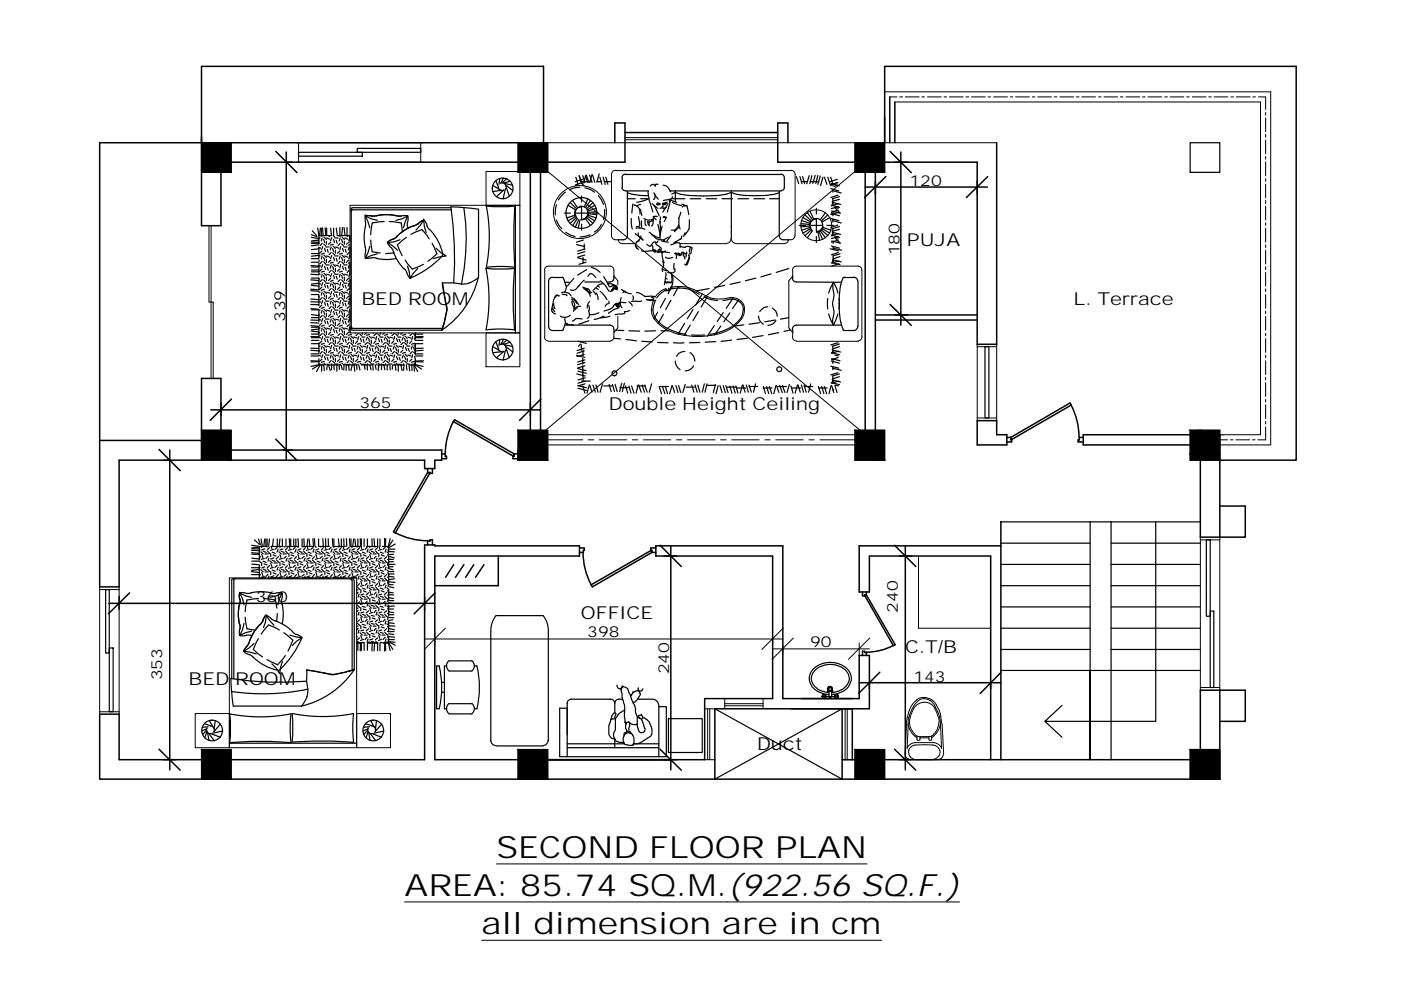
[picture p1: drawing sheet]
<svg xmlns="http://www.w3.org/2000/svg" width="297mm" height="210mm" viewBox="0 0 297 210" stroke-linecap="round" stroke-linejoin="round" font-family="sans-serif">
<defs><g id="words">
<g font-size="6.5">
<text x="105.3" y="181.8">SECOND FLOOR PLAN</text>
<text x="85.8" y="189.9">AREA: 85.74 SQ.M.(922.56 SQ.F.)</text>
<text x="102.1" y="198">all dimension are in cm</text>
</g>
<g font-size="3.8">
<text x="192.3" y="52.1">PUJA</text>
<text x="76.6" y="64.7">BED ROOM</text>
<text x="227.6" y="64.7">L. Terrace</text>
<text x="129.1" y="87">Double Height Ceiling</text>
<text x="123.2" y="131.2">OFFICE</text>
<text x="191.9" y="138.5">C.T/B</text>
<text x="40" y="145.1">BED ROOM</text>
<text x="160.5" y="158.9">Duct</text>
</g>
<g font-size="3.2">
<text x="192.8" y="39.4">120</text>
<text x="190.7" y="54.1" transform="rotate(-90 190.7 54.1)">180</text>
<text x="60.4" y="68.3" transform="rotate(-90 60.4 68.3)">339</text>
<text x="76.2" y="86.6">365</text>
<text x="54.2" y="127.7">360</text>
<text x="190.4" y="129.9" transform="rotate(-90 190.4 129.9)">240</text>
<text x="124.5" y="135.2">398</text>
<text x="171.8" y="137.3">90</text>
<text x="141.9" y="143" transform="rotate(-90 141.9 143)">240</text>
<text x="34.4" y="144.2" transform="rotate(-90 34.4 144.2)">353</text>
<text x="193.7" y="144.5">143</text>
</g>
</g></defs>
<!-- layer: Wall -->
<g fill="none" stroke="#000" stroke-width=".32">
<path d="M42.7 30.3v-16.2h72.5v16.2M42.7 29v18.9h4.1v-11.4M49 34.4h60.8M109.8 30.3h-88.7v94.1h4.2v-26.8h17.4v-17.4h4.1v11M112.4 36.5v54.7M114.6 36.5v54.7M130.4 30.3v-4.2h2.1v8.3h-16.4M132.5 28.1h32.4M167.1 30.3v-4.2h-2.2v8.3h16.4M183.4 36.5v54.7M185.6 36.5v54.7M187.6 24.9v5.4v-16.2h87.2v83.5h-16.2"/>
<path d="M188.6 20.5v9.8M189.7 21.6v8.7M211.3 30.3v42.7h-4.1v-38.6h-19.6M185.6 66.8h21.6M185.6 67.9h21.6M21.1 93.4h21.6M49 95.4h44.6v2.2h-1.4v1.7h-2.2v-1.7h-41.9M109.8 95.4v2.2M207.2 89.2h4.1v3h2.2v2.1h-6.3zM252.3 92.2h-22.6v2.1h22.6M254.5 97.6v16.3h4.1M258.6 92.2v21.7"/>
<path d="M105.6 117.9v6.3h-13.4M212.2 115.7h-30v9.8h2.1v-7.6h25.7v43.2M212.3 110.7l-.1 50.4M258.6 107.3h5.4v6.6h-5.4M178.5 150.3v14.9M180.7 150.3v10.8M258.6 146.3v18.9h-237.5v-13.8h4.2v9.7h17.4M258.6 152.9h5.4v-6.6h-9.5v12.6M49 161.1h41v-45.6h2.2v.2h30.7v2.2h-30.7v43.2h17.6M142.2 161.1h-26.1h33.3v-13h14.4v-30.2h-24.7v-2.2h26.9v32.4h16.2v-9.1h2.1v11.3h-32.7v14.9M178.5 161.1h2.8M187.6 161.1h64.7"/>
</g>
<!-- layer: SANITARY -->
<path d="M194.7 117.9v15.3h15.3" fill="none" stroke="#000" stroke-width=".21"/>
<!-- layer: Stair -->
<g fill="none" stroke="#000" stroke-width=".25">
<path d="M212.2 119.7h18.9M212.2 115.2h18.9M212.2 110.7h42.3M231.1 110.7v50.4v-19M235.6 119.7h18.9M235.6 115.2h18.9M235.6 110.7v50.4M212.2 137.7h18.9M212.2 133.2h18.9M212.2 128.7h18.9M212.2 124.2h18.9M235.6 137.7h18.9"/>
<path d="M235.6 133.2h18.9M235.6 128.7h18.9M235.6 124.2h18.9M212.2 142.1h42.3"/>
</g>
<!-- layer: Wall -->
<g fill="none" stroke="#000" stroke-width=".21">
<path d="M187.6 19.5h81.8v74.8h-10.8M115.2 30.3h96.1M188.6 20.5h1.6M189.7 21.6h77.6v70.6h-8.7M190.7 20.5h.7M191.9 20.5h3M195.4 20.5h.6M196.6 20.5h3M200.1 20.5h.6M201.3 20.5h2.9M204.8 20.5h.6M206 20.5h2.9"/>
<path d="M209.5 20.5h.5M210.7 20.5h2.9M214.2 20.5h.5M215.3 20.5h2.9M218.9 20.5h.5M220 20.5h2.9M223.5 20.5h.6M224.7 20.5h2.9M228.2 20.5h.6M229.3 20.5h3M232.9 20.5h.6M234 20.5h3"/>
<path d="M237.5 20.5h.6M238.7 20.5h3M242.2 20.5h.6M243.4 20.5h2.9M246.9 20.5h.6M248.1 20.5h2.9M251.6 20.5h.5M252.8 20.5h2.9M256.3 20.5h.5M257.4 20.5h2.9M261 20.5h.5M262.1 20.5h2.9"/>
<path d="M265.6 20.5h.6M266.8 20.5h1.5v2.7M268.3 23.8v.6M268.3 25v2.9M268.3 28.5v.6M268.3 29.7v2.9M268.3 33.2v.6M268.3 34.3v2.9M268.3 37.9v.6M268.3 39v2.9M268.3 42.5v.7M268.3 43.7v2.9"/>
<path d="M268.3 47.2v.6M268.3 48.4v2.9M268.3 51.9v.6M268.3 53.1v2.9M268.3 56.6v.6M268.3 57.8v2.9M268.3 61.2v.6M268.3 62.5v2.9M268.3 65.9v.6M268.3 67.1v2.9M268.3 70.6v.6M268.3 71.8v2.9"/>
<path d="M268.3 75.3v.6M268.3 76.5v2.9M268.3 80v.6M116.1 92.2h65.2M116.1 94.3h65.2M258.6 93.3h1.7M260.8 93.3h.6M262.1 93.3h2.9M265.5 93.3h.6M268.3 81.1v2.9M268.3 84.7v.6M268.3 85.8v2.9"/>
<path d="M268.3 89.3v.6M268.3 90.5v2.8h-1.6"/>
</g>
<!-- layer: LEAF -->
<path d="M63.3 32.3h13.5v.8h-13.5zM75.7 31.5h13.5v.8h-13.5zM208.8 73.5h.9v15.1h-.9zM255.8 114.5h.8v16.2h-.8zM22.4 125h.8v13.5h-.8zM23.2 137.4h.8v13.5h-.8zM256.6 129.6h.8v16.2h-.8z" fill="none" stroke="#000" stroke-width=".25"/>
<!-- layer: 0 -->
<g fill="none" stroke="#000" stroke-width=".21">
<path d="M62.8 34.4h27M62.8 30.3h27M63.3 30.3v4.1M89.2 30.3v4.1M103 36.4h7.2v7.1h-7.2zM129.7 37v13a.86 .86 0 0 0 .8 .8M130.5 36.2h37.3M130.5 36.1l-.6 .2-.2 .7M167.7 36.1a.86 .86 0 0 1 .9 .9M168.6 37v13M74.2 43.5h36v27.1h-36zM115.5 57.3v14.2"/>
<path d="M129.3 56.4a.86 .86 0 0 1 .9 .9v1.2l.8 1v.9M129.3 56.4h-13a.86 .86 0 0 0-.9 .9M130.5 50.8h.6M131.1 50.9a.67 .67 0 0 0 .7 .7M131.8 51.7h2.7M144.2 51.7h9.8M155 50.6a.98 .98 0 0 1-1 1M155.1 50.6a.98 .98 0 0 0 .9 1M156.1 51.7h10.4M167.1 50.8h.6M167.1 50.9a.67 .67 0 0 1-.6 .7M168.1 57.3v1.2l-.9 1v10l.9 1v1"/>
<path d="M168.5 50a.86 .86 0 0 1-.8 .8M181.9 56.4a.86 .86 0 0 1 .8 .9v14.2a.86 .86 0 0 1-.8 .8M181.9 56.4h-13a.86 .86 0 0 0-.9 .9M103 70.6h7.2v7.2h-7.2zM115.4 71.4a.86 .86 0 0 0 .9 .9M116.3 72.4h13M131 67v2.5l-.8 1v.9a.86 .86 0 0 1-.9 .9M138.1 65.7l.2 1.2 .4 .8M138.5 63.7l-.4 1.9M138.7 67.6l1.1 1.2 1.2 .9M140.7 61.3l-.8 .6-1 1M141 69.7l1.4 .7 1.6 .5"/>
<path d="M144 70.9l1.7 .3 2.3 .1 2.3-.1 1.6-.3M144 60.7a8.4 8.4 0 0 1 4.9 1.6l1.7 .8M144.1 60.7l-1.6 .2M154.7 63.1l-1.7 .3-2.4-.2M154.8 63.1l1 .1 1.3 .6M155 69.7l-1.5 .7-1.6 .5M157 63.8a2.06 2.06 0 0 1 .8 1.8M157.2 67.6l-1 1.2-1.2 .9M157.8 65.7l-.2 1.2-.4 .8M168 71.4a.86 .86 0 0 0 .9 .9M168.9 72.4h13M207.2 73v16.2"/>
<path d="M207.2 73.5h4.1M211.3 73v16.2M207.2 88.6h4.1M254.5 113.9v32.4M254.5 114.5h4.1M258.6 113.9v32.4M21.1 124.4v27M21.1 125h4.2M25.3 124.4v27M48.6 122.5h27v36h-27zM94.4 133.2l-4.4 4.5M166 133.2l-4.5 4.5"/>
<path d="M168.2 135.3l-4.5 4.5M184.4 135.3l-4.5 4.5M21.1 150.9h4.2M41.4 151.3h7.2v7.2h-7.2zM75.6 151.3h7.2v7.2h-7.2zM191.9 159.8a1.11 1.11 0 0 0 1.1 1.2M192.2 153.6l-.3 6.3M192.3 158.6a2.02 2.02 0 0 1 1.7-1.1h4a2 2 0 0 1 1.6 1.1M192.5 153.4a4.4 4.4 0 0 0 1.9 3M192.6 153.2l-.3 5.5M192.7 152.1l-.2 1M192.7 159a1.62 1.62 0 0 0 1.3 2.1"/>
<path d="M193 152.2l-.2 .9 .2 1.2M193 154.2l1 1.5M193.7 149.7l-.5 .9-.5 1.5M194 155.8l1 .4M194.4 156.1v.8h.7v-.7M194.7 148.5l-1 1.2M195.1 156.4h1.9M196 148.1l1.2 .5M196 148.1l-.7 .1-.6 .4M197.2 148.5l1 1.2M197.4 156.1l-.5 .1M197.5 156.1v.8h-.5v-.7h-2"/>
<path d="M197.8 158a1.62 1.62 0 0 1 1.4 1.1M197.8 158h-4l-.8 .5-.3 .5M197.9 155.8h.1M197.9 155.8l-.4 .3M198.2 150.2l.8 1.9 .1 1M198.2 149.8l.6 1.1M198.2 150.3a2.63 2.63 0 0 0-2.6-1.4 2.63 2.63 0 0 0-2.2 2.1l-.4 1.2M198.5 149.4l.7 1.3 .3 1.2M198.5 149.4a2.91 2.91 0 0 0-2.7-1.5 2.91 2.91 0 0 0-2.5 1.7l-.8 2-.4 2M198.8 150.8l.4 1.3 .2 1M199.1 153.1a4 4 0 0 1-1.2 2.7M199.3 159.1v.6l-.3 .6"/>
<path d="M199.4 153.2l.2 5.5M199.4 153.4a4.4 4.4 0 0 1-1.9 3M199.5 152l.2 1.6M199.8 153.6l.3 6.3M200 159.8a1.11 1.11 0 0 1-1.1 1.2M254.5 145.8h4.1M193 161.1h5.9M199 160.3a1.56 1.56 0 0 1-1.2 .7"/>
<circle cx="123" cy="45" r="5.6"/>
<circle cx="173.1" cy="47.8" r="3.3"/>
</g>
<!-- layer: SHORE -->
<path d="M85.8 191.2h117.6M102.1 199.4h84.8M105.3 183.2h78.5" fill="none" stroke="#000" stroke-width=".21"/>
<!-- layer: Elevation 3_C -->
<path d="M185.4 97.6h2.2M96.2 119.7l-1.7 2.7M98.3 119.7l-1.7 2.7M100.4 119.7l-1.7 2.7M102.6 119.7l-1.8 2.7" fill="none" stroke="#000" stroke-width=".32"/>
<!-- layer: WINDOW -->
<g fill="none" stroke="#000" stroke-width=".21">
<path d="M132.5 29.2h32.4M132.5 29.6h32.4M44.3 47.9v16.1h.9v16.2M44.8 47.9v32.3M149.4 150.3h2.2M150 150.3v10.8M150.5 150.3v10.8M153.7 148.1v2.2M153.7 149.2h8.1M153.7 149.6h8.1M161.8 148.1v2.2M178.5 150.3h2.2"/>
<path d="M179.2 150.3v10.8M179.6 150.3v10.8M149.4 161.1h2.2M178.5 161.1h2.2"/>
</g>
<!-- layer: FURHATCH -->
<g fill="none" stroke="#000" stroke-width=".25">
<path d="M104.5 39.3l1.4 .9M105.1 38.3l.5 1.4M105.6 39.6a.81 .81 0 0 0 1.3 .7M106 37.9l-.2 1.2M106 38.8a.86 .86 0 0 1 1.3 .8M106.7 37.8l-.5 1M107 38.9l1.7 .4M107.2 39.2l1.6 1.2M107.2 40l-.5 2.1M107.3 39.7l.7 1.9M107.4 37.9l-.9 .9M108.2 38.4l-1.4 .4"/>
<path d="M122.1 37.6l.4 1.5M122.5 39l-.5 .4M122.8 37.2l.5 1.5M122.8 37.3l.5 1.5M122.9 39.7l-1.4 .2-.7 .3M123.2 38.5h1.6M123.2 38.8l.7 .6M123.5 38l-1.5 .5M123.5 38.7l-1.5 .5M123.6 37.2l.4 1.5M124 39.8l1.4 .5 .6 .4M124.1 37.2l.5 1.5"/>
<path d="M124.1 37.4l-.4 1.4M124.3 37.1l.5 1.5M125 37.1l.5 1.5M125.1 38.5h.4M125.5 37l-.5 1.7M125.7 37.1l.4 1.5M126.6 38.5h.8M127 36.9l-.5 1.7M127.2 37.6l.4 1.5M127.9 37.6l.4 1.5M128.1 38.5h1.4M128.4 37.6l.5 1.5"/>
<path d="M131.9 39.8a.67 .67 0 0 0 .6 .6M131.9 37.7v2.1M132.6 37h33.1M132.6 36.9l-.5 .2-.2 .5M139.5 39.1l-.4-.1-.1 .5a.56 .56 0 0 0-.6-.4 .56 .56 0 0 0-.5 .4M140.6 39.3a1.67 1.67 0 0 1 1.6 1.4M165.5 36.9l.6 .2 .2 .5M166.3 37.7v2.1M166.3 39.8a.67 .67 0 0 1-.7 .6M168.8 37.4l.5 1.6M169.6 37.4l.4 1.6M169.9 38.5h1.3"/>
<path d="M170.2 37.4l.4 1.6M171.6 37.2l-.5 1.8M171.8 38.5h1.8M172.1 37.2l-.4 1.8M172.8 37.2l-.5 1.7M173.4 37.2l-.4 1.7M173.9 37.3l-.5 1.8M174.5 37.6l-.5 1.7M174.8 37.6l.5 1.5M175.5 37.6l.5 1.5M176.1 37.6l.5 1.5M176.1 40l1.7 .5"/>
<path d="M176.2 39.4h.1M176.3 38.9l1.7 .5M176.6 39v.4M177.5 38l-1.5 .5M177.5 38.7l-1.5 .5M177.5 39.3l-.7 .2M177.7 38.7l-1.6 .5M65.9 59.3l1.7 .2M65.9 58.1l1.7 .2M65.9 56.3l1.7 .1M66 59h1.6l.1 .2M66 57.2h1.6"/>
<path d="M66 57.6h1.6M66 56.6h1.6M66 55.6h1.6M66 53.8h1.6M66 54.8h1.6M66 49.8l1.2 .4M66 51.6h1.6M66 51.3h1.6l.1 .3M66 50.3l1.6 .3M66.2 48.9l.9 1M67.4 48.4l.2 1.5M67.6 52.4v2.3"/>
<path d="M67.6 55.8v2.3M67.6 59.2v2.2l-1.7-.1M67.6 54.1l-1.6 .2M67.6 50.9l-1.6 .2M67.6 51.9l-1.6 .2M67.6 52.7l-1.6 .2M67.6 50.5h.3M67.6 54.3h.3M67.6 58.1h.3M67.6 55.2l.1 .2M67.6 52.5l.4 .1M67.6 56.3l.4 .1"/>
<path d="M67.9 48.4l-.2 1.5M68.1 48.4v1.5M68.2 57.1l-.5 .4M68.2 53.2l-.5 .5M68.3 59.3l-.4 .4M68.3 55.4l-.4 .5M68.3 51.6l-.4 .5M68.3 58.1l-.2 .7M68.3 54.3l-.2 .6M68.3 50.5l-.2 .6M68.4 48.3l.1 1.6-.4 .2M68.4 59.9l-.2 .7"/>
<path d="M68.4 56.1l-.2 .6M68.4 52.3l-.2 .6M68.6 51.7l.5 .5M68.6 55.5l.5 .5M68.6 59.3l.5 .6M68.6 50.8l.2 .6M68.6 54.6l.2 .6M68.6 58.4l.2 .6M68.7 50.3l.5 .5M68.7 54.1l.5 .5M68.7 57.9l.5 .5M68.8 53.7l-.7 .2"/>
<path d="M68.8 57.5l-.7 .2M68.8 52.7l.2 .6M68.8 56.5l.2 .6M68.9 48.3l.2 1.6M69.1 52.4h.7M69.1 56.2h.7M69.2 51.2v.6M69.2 55v.7M69.2 58.8v.7M69.3 48.4v1.5M69.3 50.5l.6 .2M69.3 54.3l.6 .2"/>
<path d="M69.3 58.1l.6 .2M69.4 52.9l.2 .6M69.4 56.7l.2 .6M70 49.9l-.2 .3M70.1 48.4l.2 1.5M70.2 59l-.6 .5M70.2 55.2l-.6 .4M70.2 51.3l-.6 .5M70.2 57.3l-.4 .5M70.2 53.5l-.4 .5M70.2 56.2l-.2 .7M70.2 52.4l-.2 .6"/>
<path d="M70.3 49.9h-2.7v1.4M70.3 58l-.2 .6M70.3 54.2l-.2 .6M70.3 50.4l-.2 .6M70.5 53.6l.5 .5M70.5 57.4l.5 .5M70.5 52.7l.2 .6M70.5 56.5l.2 .6M70.6 52.2l.5 .5M70.6 56l.5 .5M70.6 59.9l.5 .4M70.7 49.9l.3 .4"/>
<path d="M70.7 51.8l-.7 .2M70.7 55.6l-.7 .2M70.7 59.4l-.7 .3M70.7 48.4v1.5M70.7 50.8l.2 .6M70.7 54.6l.2 .6M70.7 58.4l.2 .6M71 50.5h.7M71 54.3h.7M71 58.1h.7M71.1 53.1v.6M71.1 56.9v.7"/>
<path d="M71.2 52.4l.6 .2M71.2 56.2l.6 .2M71.3 48.4l.2 1.4M71.3 51l.2 .6M71.3 54.8l.2 .6M71.3 58.6l.2 .6M71.5 49.9h2.7v1.4M72.1 48.2v1.7M72.1 57.1l-.5 .4M72.1 53.2l-.5 .5M72.1 59.3l-.4 .4M72.1 55.4l-.4 .5"/>
<path d="M72.1 51.6l-.4 .5M72.1 58.1l-.2 .7M72.1 54.3l-.2 .6M72.1 50.5l-.2 .6M72.2 59.9l-.1 .7M72.2 56.1l-.1 .6M72.2 52.3l-.1 .6M72.4 49.9l-.5 .2M72.4 51.7l.5 .5M72.4 55.5l.5 .5M72.4 59.3l.5 .6M72.4 50.8l.2 .6"/>
<path d="M72.4 54.6l.2 .6M72.4 58.4l.2 .6M72.5 50.3l.5 .5M72.5 54.1l.5 .5M72.5 57.9l.5 .5M72.6 53.7l-.7 .2M72.6 57.5l-.7 .2M72.6 48.2l-.2 1.7M72.6 52.7l.2 .6M72.6 56.5l.2 .6M72.9 52.4h.7M72.9 56.2h.7"/>
<path d="M72.9 48.2l.2 1.6M73 51.2v.6M73 55v.7M73 58.8v.7M73.1 50.5l.6 .2M73.1 54.3l.6 .2M73.1 58.1l.6 .2M73.2 52.9l.2 .6M73.2 56.7l.2 .6M73.6 48.2v1.6M73.8 49.9l-.2 .3M74 59l-.5 .5"/>
<path d="M74 55.2l-.5 .4M74 51.3l-.5 .5M74 57.3l-.4 .5M74 53.5l-.4 .5M74 56.2l-.2 .7M74 52.4l-.2 .6M74.2 58l-.2 .6M74.2 54.2l-.2 .6M74.2 50.4l-.2 .6M74.2 52.4v2.2M74.2 55.8v2.2M74.2 59.2v2.2"/>
<path d="M74.2 51.9l-.4 .1M74.2 55.7l-.4 .1M74.2 59.5l-.4 .2M74.5 44.4v25.3M74.8 44l-.4 .4M74.8 44.5l-.4 .3M74.8 44h20.8M74.8 44.5h20.9M77.4 52.4l.1 .9M77.5 45.7v1.5M77.5 45.8l.7-.1 .7 .1M77.5 54.7h2.3"/>
<path d="M77.5 45.8h.1M77.5 47.2v.3a12 12 0 0 0-.1 4.9M77.5 53.4l-.1 .7 .1 .7M78.4 52.2l-.4 1.4-.5 1.2 1.2-.6 1.3-.4M78.6 50.9l.3 2.5 1.7 .2M79.8 54.8l1.8 .2 2.4-.2M79.8 45.7a14 14 0 0 1 5.2 .1M79.8 45.7l-.9 .1M80 46.7l-1.3-.3-1.2-.6 .9 2.5M81.5 47l-2.6 .3-.3 2.5M82.1 51.4l.8 1.1M82.5 47l2.6 .3 .2 1.9"/>
<path d="M83 52.5l.2 .3a11 11 0 0 0 2.5 4.2M83.4 50.7l-.7 .2-.5 .5M83.6 53.6l-1.8 .2M83.9 46.7l1.4-.3 1.2-.6-1 2.5M84.2 50.1l-.8 .6M84.8 50.8l-1.2 .5-1.4 .1 2.1 1.7M85.9 55.2l1.5 1.9 2.4-1.1M86.2 50.3l-1.9 1.6 1 2.3M86.4 47.2v1M86.4 56.4l.4 1.3 .1 1.3 .8-1.1 .9-1M86.4 45.8l-.7-.1-.7 .1M86.4 45.7l.1 .8-.1 .7"/>
<path d="M86.5 48.1v.3M87.1 49.7l2.4-1 1.5 1.9M87.8 47.8l-2.2 1.1-1.5 1.2M88.2 48.8l1.6-2.2 .2 1.4 .3 1.3M88.6 47.4l-.8 .5M89.8 46.7l-.6 .3-.5 .5M89.8 46.6l.5 .6 .3 .7M89.8 46.6h.1M90.5 47.9l.5 .8M91.1 48.7a10.6 10.6 0 0 1 2.8 5.1M91.6 51.6l1 2.2-1.9 1.6M92.4 52.6l1.1 1 1.1 .7-1.4 .2-1.3 .3"/>
<path d="M93.7 54.3a20.1 20.1 0 0 1-6.8 4.7l-.4-.6-.4-.9-.4-.5M93.8 60l.3 2.1M93.8 53.9v.4M95.5 43.9l5.9 .5M95.6 43.9a78.3 78.3 0 0 1 .6 16.1M98.3 44a44.8 44.8 0 0 1-.4 16.2l1.5-.2M101.5 44.4v14.5M103.1 43.6a33.7 33.7 0 0 1 0 13.1 25.7 25.7 0 0 1 6 0l-.1-8.7 .1-4.3a26.2 26.2 0 0 1-6 0M106.3 40.4l-1.8 .2M106.8 40.3l-1.5 1.4M109.3 43.5v27.1M116.3 59.7v9.5a.86 .86 0 0 0 .9 .9h2l.3-.2"/>
<path d="M117.2 58.8a.86 .86 0 0 0-.9 .8M117.2 58.8h2M118 43.4l-.2 .8v1.4M118 46.6l.7 1.4 .4 .5M119.1 58.8a2.35 2.35 0 0 1 .8 1.6M119.7 45.2h1.3M119.8 59.9h.8M119.9 40.7l-.9 .9-.6 .8M119.9 49.2l1.1 .7 .9 .2M120.4 43.5l1.6 1a1.49 1.49 0 0 0 .4 1.8M120.9 43l1.3 1.2M121.4 42.5l1 1.5"/>
<path d="M121.7 59l-1.3 1.6M121.9 45.6l-1.7 .6M122 45.2h2.5M122 45.9l-1.6 .9M122.2 46.1l-1.3 1.2M122.2 51.9l1.8 .4M122.4 46.3l-1 1.6M122.5 54.6l1.8 .6M122.7 46.5l-.7 1.7M122.8 43.9a1.46 1.46 0 0 1 1.8 .5M123 43.8v.1M123 46.6l-.4 1.8"/>
<path d="M123.3 43.9a1.33 1.33 0 0 0-1.1 2M123.3 41.6v1.2M123.3 43.9v2.5M123.3 47.5v1.3M123.6 54.6v1.2M123.7 50.9l-1.5 .4M123.9 59.4l-1.4 1.4M123.9 51.7v1.2M124 59.8h3.2M124 52.8l-1.5 .4M124 53.4l-1.5 .4M124 54.1l-1.5 .4"/>
<path d="M124.1 46.3l1.1 1.6M124.3 55.6l-1.6 .4M124.4 57.1l-1.9 1.2M124.4 46.1l1.3 1.2M124.4 44.5a1.34 1.34 0 0 1-1.1 2M124.6 45.9l1.5 .9M124.6 58.6l.3-.3a.53 .53 0 0 1 .5-.3 .53 .53 0 0 1 .4 .3l.6 .5M124.6 45.6l1.8 .6M124.6 42.2l-.7 1.7M124.6 45.4l.1 .1M124.7 45.4a1.44 1.44 0 0 1-1.4 1.2M124.7 45.3l1.8 .2"/>
<path d="M125.1 49.8l-2.1 .5M125.2 42.5l-1.1 1.5M125.3 56.7l.9 .3 1 .8M125.7 45.2h1.2M125.7 43l-1.3 1.2M126.1 43.5l-1.5 1M126.4 44.2l-1.8 .5M126.5 44.9l-1.8 .2M126.9 41.4l.6 .9 .4 1M127.2 59.5a5.2 5.2 0 0 1 1.9 2.2l.4 .1M127.5 47.6l-.9 1.2-.6 .4M128 58.6l1.1 2.1 .2 .1a1.08 1.08 0 0 1 1.4-.1h-.2l-.3-.1-.2 .1"/>
<path d="M128.2 44.4l-.3 2.2M128.8 59.8h.5M130.2 58.5a.98 .98 0 0 1-.9 1.3M131 50.8h1.2M131.1 50.8v.2M132.6 40.5h4.9l-.1 .4 .3 1.8M133 40.5v9.5a.86 .86 0 0 1-.8 .8M133 40.9l2.7 .5 1.8 .1M133 42.1h1.7M133.8 46.3l.2 2.2M134.2 43.3l-.2 1.9M134.4 43.4a1.62 1.62 0 0 1 1.3 2"/>
<path d="M134.7 49.5l1.6 1.5M134.7 43.5h.1M134.8 48.4h1.1l.8 .2M134.9 52.2l.2 .4 .3 .3M134.9 48h.3l.5 .2M135.3 49.4v.4l.4 .7M135.4 45.9l.2 2M135.6 51l-.7 .3M135.7 44.4l.4 1.3M135.7 50.6a1.79 1.79 0 0 0-1 1.6l.4 .4M135.8 42.1h1.7M135.8 43.3l-.8 .3"/>
<path d="M135.9 50l.1 .6 .3 .2M136 46.8l.1 1.4M136.5 46.4h.1a1.64 1.64 0 0 0 1.8 .1M136.8 46.6v.8l.2 .5M137.3 47.2l.2 .5M137.5 42.1l-1.1 .5-1.4 .3M137.6 47l.1 .9M137.7 49.2l1.6 1.5M137.8 42.8l.6 2.1M138.2 52l.2 .3a.89 .89 0 0 0 .5 1.1v-.3v.2M138.2 49.8l1.7 .6M138.3 46.6l.2-.2a.52 .52 0 0 1-.6 .6l-.2 .1-.4-.1"/>
<path d="M138.3 43.2l1.2 1M138.5 46.8l-.1 .9-.3 .2M138.5 53.1h.1M138.5 53.1l-1.8 .2-.7-.1M138.5 42.3a.81 .81 0 0 0 .2-1.4l.9 1.4M138.7 43.5l1 2.3M138.8 51.3l-.4 .2a.56 .56 0 0 1-.3 .6 .56 .56 0 0 1-.6 0l-.4-.3M138.9 45.9h.4h-.8l.6 .7M138.9 53.1h.1M138.9 51.3l.5 .7a.85 .85 0 0 1 .8 1l-.1 .1M139.2 43.1l.7 .1M139.4 50.6l1.6 .5"/>
<path d="M139.5 47.6l.5 2.2M139.5 51.1l-.1 .2-.3 .2M139.8 52.7l.2 .7a.3 .3 0 0 1-.4-.1 .3 .3 0 0 1 0-.4v.6h-.2l-.2-.3M139.9 47l.1 2.5M139.9 43.3h-.7l.2 .2 .5-.2M139.9 49.7v1M140 53.2l1.9 .4M140.1 46l-.2 1.3M140.3 51.1l1.4 .2M140.4 48l-.5 1.9M140.4 53.7h.1M140.4 53.3v1l.4 1.4"/>
<path d="M140.5 55.4a1.45 1.45 0 0 1-.1 1.7l.1 .5M140.6 57.1l.7 .3M140.7 44.1l-.8 .1M141 59.7v.2l.3 .1h1l.1-.3M141.1 54.5l.5 .3 1-.2M141.1 59l-.3 1.4M141.1 53.2l-.5 .2h-.5M141.1 57.8v1.1l.4 .3M141.2 43.2l-.6 .1 .3 .1 .3-.2M141.3 46.1l-.7-.1 .6 .1-.4 .9M141.3 43.9l-.8 1.1M141.3 59.8h.8"/>
<path d="M141.5 42.8l-1 .3 .1 .8h-.3M141.7 43.1l-.4 .7-.7 .4M141.7 50.3l-1.1 .6M142 43.1l-.5 1.9M142 40.5h23.7M142.2 49.9l-.8 1.2M142.2 42.2l-.2 .6v-.4l-.1-.1M142.2 42.4l1.3 .5M142.4 57.9v1.5M142.5 58.4l.2 .4v.9M142.5 42.9l2 .7M142.5 41.7v.4l-.3 .1-1.6 .3"/>
<path d="M142.6 59.8l-.1 .6-.6 1-.2 .2-.7-.2M142.6 42.1h2.6M142.9 51.5h1.1l.2 .2v.8M142.9 55.9v1.2M143 56.9a.58 .58 0 0 1 .1 .7 .58 .58 0 0 1-.7 .3l-.8-.1M143.1 40.8l.1 .1M143.2 40.8l1.1 .4a31.2 31.2 0 0 0 9.7 0l1.1-.4a16.5 16.5 0 0 0 7.4 .6l2.7-.5M143.2 51.5l-1 .4M143.2 40.5v2.1M143.2 51.3v.2M143.2 48.6l-.1 .3M143.2 40.8l-.8 .3"/>
<path d="M143.3 53.6l.1 1.2M143.3 51.3l-.1 .2M143.7 53.6l.6 .3-1.3-.1M143.9 47.7a1.25 1.25 0 0 1-1.5 1.1M143.9 48.2l-.9 .9M143.9 46.2v1.5l.3 .8M144.2 52.2l1.1 .2M144.3 45l-.4 1.3M144.4 50.6l-1.3 .7M144.5 53.5h.5M144.6 50l-.2 .6-.3 .1M144.6 43.3l1 .4h-.1a.61 .61 0 0 0-.9 .2"/>
<path d="M144.6 53.6a.47 .47 0 0 1-.2 .5 .47 .47 0 0 1-.6 0l-.2-.2M145 54.2h.1M145.3 49.3l-.3 .8M145.3 52.4a.83 .83 0 0 1 1.1 .1l-.2 .9M145.5 53.9l-.5-.3-.2 .3 .4 1M145.6 53.4l-.2 1.1M145.7 43.6l.3 1.9M145.8 55.9h.1M146 54.2h.1M146.1 54.1l-.6 2M146.2 46.6l-.1 1.9-.9 1.3M146.2 54.5l-.4 1.5a.33 .33 0 0 1-.6 0"/>
<path d="M146.4 52.4l.3 .1-.1 .6a.5 .5 0 0 1-.4 .7M146.4 42.1h2.2M146.6 53.1h.1M149.7 42.1h2.2M153.1 42.1h2.2M155.1 40.5v10.1M155.1 40.8v.1M156.4 42.1h2.3M157 59.8l-2.2 .5M159.8 42.1h2.3M160.3 59l-2.3 .5M163.2 42.1h2"/>
<path d="M163.5 58.1l-2.2 .6M165.2 40.5v9.5a.86 .86 0 0 0 .9 .8M166.1 50.8h1.1M167.1 50.8v.2M167.2 56.9l-2.6 .9M168 58.9a.86 .86 0 0 0 .9 .9l9.5 .1M168.1 58.5v.5M169.5 47.8h1.3M169.8 47.4l1.8 .2M170 46.8l1.7 .5M170.2 46.1l1.6 .9a1.45 1.45 0 0 0 .4 1.9M170.7 45.6l1.3 1.2"/>
<path d="M171.2 45.1l1.1 1.5M171.6 47.9l-1.8 .2M171.7 48.2l-1.7 .6M171.8 44.8l.7 1.7M171.8 48.5l-1.6 .9M171.9 47.8h2.3M172 48.7l-1.3 1.2M172.3 48.9l-1.1 1.5M173.1 46.5a1.3 1.3 0 0 0-1.2 1.9M173.1 44.2v1.2M173.1 46.5v2.5M173.1 50.1v1.3"/>
<path d="M173.4 49.2l.4 1.8M173.7 49.1l.7 1.7M173.9 48.9l1.1 1.5M174.2 48.7l1.3 1.2M174.2 47.1a1.37 1.37 0 0 1-1.1 2M174.4 48.5l1.5 .9M174.5 48a1.44 1.44 0 0 1-1.4 1.2M174.5 48.2l1.7 .6M175 45.1l-1.1 1.5M175.3 47.8h1.4M175.5 45.6l-1.3 1.2M175.9 46.1l-1.5 .9a1.55 1.55 0 0 0-1.8-.6"/>
<path d="M176 52.7l1.7 .5M176.1 46.3l1.7 .5M176.3 49.8l1.7 .5M176.3 45.2l1.7 .6M176.3 43.5l1.7 .5M176.3 52.2l1.7 .4M176.3 44.7l1.8 .5M176.3 51.1l1.8 .4M176.3 55.7l1.8 .4M176.5 42.9l1.7 .4M176.5 49.2l1.7 .5M176.6 40.1v.6"/>
<path d="M176.6 42.1v.6M176.6 42.9v.7M176.6 45.4v.4M176.6 46.5v.6M176.6 48.4v.7M176.6 49.2v.7M176.6 40.4l1.8 .5M176.6 46.8l1.8 .5M176.6 55.1l1.8 .4M176.6 55.1v.6v-.6M176.6 44.9v.3M176.6 51.2v.4"/>
<path d="M176.6 52.3v.6M176.6 54.3v.5M176.7 59.9l-.1 .4 .2 2.3-.1 .9a5 5 0 0 0 .1 2.7l-.1 .9a2.32 2.32 0 0 0 0 1.8M176.7 52.6l1.7 .5M177 50.3l1.2 1.3M177 44l1.2 1.2M177 50.3l.7 .2M177 44l.7 .2M177.7 41.4l-1.6 .5M177.7 45.1l-1.6 .4M177.7 47.7l-1.6 .5M177.7 44.5l-1.4 .5"/>
<path d="M177.7 50.9l-1.4 .4M177.7 53.6l-1.4 .4M177.8 50.1l-1.5 .5M177.8 43.2l-1.5 .5M177.8 43.8l-1.5 .4M177.8 49.5l-1.5 .5M177.8 55.9l-1.5 .5M177.8 55.3l-1.5 .5M178 41.7l-1.5 .4M178 42.3l-1.5 .4M178 48.6l-1.5 .5M178 48l-1.5 .5"/>
<path d="M178.1 53.8l-1.5 .5M178.1 54.4l-1.5 .5M178.7 59l-.5 1.8-.2 1.2M179 58.8l-.3 .2M179.1 58.8h1.9M181 58.8a.86 .86 0 0 1 .8 .8M181.9 59.7v9.6M65.9 76.5l1.6 .1M65.9 74.3l1.7 .1M65.9 73.8l1.7 .1M65.9 71.3l1.7 .1M65.9 69.1l1.7 .1"/>
<path d="M65.9 68.4l1.7 .1M65.9 67.9h1.7M65.9 64.6h1.7M65.9 65.4l1.7 .2M65.9 64h1.7M65.9 63.4l1.7 .1M65.9 61.6l1.7 .2M66 75h1.5M66 75.5h1.5M66 72.9h1.6M66 71.6h1.6M66 72.2h1.6"/>
<path d="M66 70.8h1.6M66 69.4h1.6M66 70.2l1.6 .2M66 67.3h1.6M66 66.7l1.6 .2M66 65.7h1.6M66 62.5h1.6M66 60.5l1.6 .2M67.6 76v1.4h1.2M67.6 62.6v2.2M67.6 65.9v2.3M67.6 69.3v2.2l.4 .2"/>
<path d="M67.6 72.7v2.2M67.6 76.7h-1.6M67.6 77.3l-1.6 .4M67.6 77.4l-1.4 .9M67.6 69.8l-1.6 .1M67.6 60l-1.6 .2M67.6 61.9h.3M67.6 65.8h.3M67.6 69.6h.3M67.6 73.4h.3M67.6 77.2h.3M67.6 62.8l.1 .2"/>
<path d="M67.6 66.6l.1 .2M67.6 70.5l.1 .1M67.6 74.3l.1 .2M67.6 60.1l.4 .1M67.6 63.9l.4 .1M67.6 67.7l.4 .2M67.6 75.3l.4 .2M67.9 77.4l-.8 1.4M68.2 77.4v1.3M68.2 76.2l-.5 .4M68.2 72.3l-.5 .5M68.2 68.5l-.5 .5"/>
<path d="M68.2 64.7l-.5 .5M68.2 60.9l-.5 .5M68.3 74.5l-.4 .5M68.3 70.7l-.4 .5M68.3 66.9l-.4 .4M68.3 63.1l-.4 .4M68.3 77.2l-.1 .2M68.3 73.4l-.2 .6M68.3 69.6l-.2 .6M68.3 65.8l-.2 .6M68.3 61.9l-.2 .7M68.4 75.2l-.2 .7"/>
<path d="M68.4 71.3l-.2 .7M68.4 67.5l-.2 .7M68.4 63.7l-.2 .7M68.6 77.4l.2 1.2M68.6 63.2l.5 .5M68.6 67l.5 .5M68.6 70.8l.5 .5M68.6 74.6l.5 .5M68.6 62.2l.2 .6M68.6 66l.2 .6M68.6 69.8l.2 .7M68.6 73.6l.2 .7"/>
<path d="M68.7 61.8l.5 .4M68.7 65.6l.5 .4M68.7 69.4l.5 .4M68.7 73.2l.5 .4M68.7 77l.4 .4M68.8 61.3l-.7 .3M68.8 65.1l-.7 .3M68.8 68.9l-.7 .3M68.8 72.8l-.7 .2M68.8 76.6l-.7 .2M68.8 60.3l.2 .6M68.8 64.1l.2 .6"/>
<path d="M68.8 67.9l.2 .7M68.8 71.7l.2 .7M68.8 75.6l.2 .6M69.1 60h.7M69.1 63.9h.7M69.1 67.7h.7M69.1 71.5h.7M69.1 75.3h.7M69.2 62.6v.7M69.2 66.4v.7M69.2 70.2v.7M69.2 74.1v.6"/>
<path d="M69.3 61.9l.6 .2M69.3 65.8l.6 .1M69.3 69.6l.6 .2M69.3 73.4l.6 .2M69.3 77.2l.6 .2M69.4 77.4l-.1 1M69.4 60.5l.2 .6M69.4 64.3l.2 .6M69.4 68.1l.2 .6M69.4 71.9l.2 .7M69.4 75.8l.2 .6M69.6 77.4l.4 1.2"/>
<path d="M70 77.4h2.2M70.2 74.3l-.6 .4M70.2 70.4l-.6 .5M70.2 66.6l-.6 .5M70.2 62.8l-.6 .5M70.2 76.4l-.4 .5M70.2 72.6l-.4 .5M70.2 68.8l-.4 .5M70.2 65l-.4 .4M70.2 61.2l-.4 .4M70.2 75.3l-.2 .6M70.2 71.5l-.2 .6"/>
<path d="M70.2 67.7l-.2 .6M70.2 63.9l-.2 .6M70.2 60l-.2 .7M70.3 77.4v1M70.3 77.1l-.1 .3M70.3 73.3l-.2 .6M70.3 69.4l-.2 .7M70.3 65.6l-.2 .7M70.3 61.8l-.2 .7M70.5 61.2l.5 .6M70.5 65.1l.5 .5M70.5 68.9l.5 .5"/>
<path d="M70.5 72.7l.5 .5M70.5 76.6l.5 .4M70.5 60.3l.2 .6M70.5 64.1l.2 .6M70.5 67.9l.2 .7M70.5 71.7l.2 .7M70.5 75.6l.2 .6M70.6 63.7l.5 .4M70.6 67.5l.5 .4M70.6 71.3l.5 .4M70.6 75.1l.5 .5M70.7 63.2l-.7 .3"/>
<path d="M70.7 67l-.7 .3M70.7 70.9l-.7 .2M70.7 74.7l-.7 .2M70.7 62.2l.2 .6M70.7 66l.2 .6M70.7 69.8l.2 .7M70.7 73.6l.2 .7M70.8 77.4l.1 1M71 61.9h.7M71 65.8h.7M71 69.6h.7M71 73.4h.7"/>
<path d="M71 77.2h.7M71.1 60.7v.7M71.1 64.5v.7M71.1 68.3v.7M71.1 72.1v.7M71.1 76v.6M71.2 60l.6 .2M71.2 63.9l.6 .1M71.2 67.7l.6 .2M71.2 71.5l.6 .2M71.2 75.3l.6 .2M71.3 62.4l.2 .6"/>
<path d="M71.3 66.2l.2 .6M71.3 70l.2 .6M71.3 73.9l.2 .6M71.4 77.4v1.3M71.9 77.4v.9M72.1 76.2l-.5 .4M72.1 72.3l-.5 .5M72.1 68.5l-.5 .5M72.1 64.7l-.5 .5M72.1 60.9l-.5 .5M72.1 74.5l-.4 .5M72.1 70.7l-.4 .5"/>
<path d="M72.1 66.9l-.4 .4M72.1 63.1l-.4 .4M72.1 77.2v.2M72.1 73.4l-.2 .6M72.1 69.6l-.2 .6M72.1 65.8l-.2 .6M72.1 61.9l-.2 .7M72.2 75.2l-.1 .7M72.2 71.3l-.1 .7M72.2 67.5l-.1 .7M72.2 63.7l-.1 .7M72.3 77.4l.3 .9"/>
<path d="M72.4 63.2l.5 .5M72.4 67l.5 .5M72.4 70.8l.5 .5M72.4 74.6l.5 .5M72.4 62.2l.2 .6M72.4 66l.2 .6M72.4 69.8l.2 .7M72.4 73.6l.2 .7M72.5 77l.4 .4v1.1M72.5 61.8l.5 .4M72.5 65.6l.5 .4M72.5 69.4l.5 .4"/>
<path d="M72.5 73.2l.5 .4M72.6 61.3l-.7 .3M72.6 65.1l-.7 .3M72.6 68.9l-.7 .3M72.6 72.8l-.7 .2M72.6 76.6l-.7 .2M72.6 60.3l.2 .6M72.6 64.1l.2 .6M72.6 67.9l.2 .7M72.6 71.7l.2 .7M72.6 75.6l.2 .6M72.9 60h.7"/>
<path d="M72.9 63.9h.7M72.9 67.7h.7M72.9 71.5h.7M72.9 75.3h.7M73 62.6v.7M73 66.4v.7M73 70.2v.7M73 74.1v.6M73.1 61.9l.6 .2M73.1 65.8l.6 .1M73.1 69.6l.6 .2M73.1 73.4l.6 .2"/>
<path d="M73.1 77.2l.6 .2M73.2 60.5l.2 .6M73.2 64.3l.2 .6M73.2 68.1l.2 .6M73.2 71.9l.2 .7M73.2 75.8l.2 .6M73.3 77.4h2.3M73.4 77.4v1.1M73.9 77.4l.1 1.1M74 74.3l-.5 .4M74 70.4l-.5 .5M74 66.6l-.5 .5"/>
<path d="M74 62.8l-.5 .5M74 76.4l-.4 .5M74 72.6l-.4 .5M74 68.8l-.4 .5M74 65l-.4 .4M74 61.2l-.4 .4M74 75.3l-.2 .6M74 71.5l-.2 .6M74 67.7l-.2 .6M74 63.9l-.2 .6M74 60l-.2 .7M74.2 77.1l-.2 .3"/>
<path d="M74.2 73.3l-.2 .6M74.2 69.4l-.2 .7M74.2 65.6l-.2 .7M74.2 61.8l-.2 .7M74.2 62.5v2.2M74.2 65.9v2.2M74.2 69.3v1.3M74.2 63.3l-.4 .2M74.2 67.2l-.4 .1M74.3 72.7l.5 .5M74.3 76.6l.5 .4M74.3 71.7l.2 .7"/>
<path d="M74.3 75.6l.2 .6M74.4 69.7l.4 .3M74.4 69.2l.4 .4M74.4 71.3l.5 .4M74.4 75.1l.5 .5M74.5 73.6l.2 .7M74.5 70.9l-.7 .2M74.5 74.7l-.7 .2M74.7 77.4l-.3 1.2M74.8 69.6h18.9M74.8 73.4h.7M74.8 77.2h.7"/>
<path d="M74.9 72.1v.7M74.9 76v.6M75 71.5l.7 .2M75 75.3l.7 .2M75 77.4l.2 1.3M75.1 73.9l.2 .6M75.3 70.6h.1M75.6 77.4l.1 .9M75.9 76.2l-.5 .4M75.9 72.3l-.5 .5M75.9 74.5l-.4 .5M75.9 70.7l-.4 .5"/>
<path d="M75.9 77.2v.2M75.9 73.4l-.2 .6M76.1 77.4l.2 1.1M76.1 75.2l-.2 .7M76.1 71.3l-.2 .7M76.2 70.8l.6 .5M76.2 74.6l.6 .5M76.2 73.6l.2 .7M76.4 73.2l.4 .4M76.4 77l.4 .4M76.4 71.7l.2 .7M76.4 75.6l.2 .6"/>
<path d="M76.4 72.8l-.7 .2M76.4 76.6l-.7 .2M76.7 77.4h2.2M76.8 71.5h.6M76.8 75.3h.6M76.8 70.6v.3M76.8 74.1v.6M76.9 73.4l.7 .2M76.9 77.2l.6 .2M77 71.9l.2 .7M77 75.8l.2 .6M77.3 77.4l.1 .9"/>
<path d="M77.6 70.6l-.3 .3M77.8 74.3l-.5 .4M77.9 76.4l-.5 .5M77.9 72.6l-.5 .5M77.9 75.3l-.3 .6M77.9 71.5l-.3 .6M78 77.1l-.2 .3 .1 1.1M78 73.3l-.2 .6M78.2 72.7l.5 .5M78.2 76.6l.5 .4M78.2 75.6l.1 .6M78.2 71.7l.1 .7"/>
<path d="M78.3 71.3l.4 .4M78.3 75.1l.4 .5M78.3 73.6l.2 .7M78.3 70.9l-.6 .2M78.3 74.7l-.6 .2M78.4 77.4l.3 1M78.7 73.4h.6M78.7 77.2h.6M78.7 72.1v.7M78.7 76v.6M78.9 71.5l.6 .2M78.9 75.3l.6 .2"/>
<path d="M78.9 73.9l.2 .6M79 77.4l.1 1.1M79.1 70.6h.1M79.6 77.4l.1 .9M79.7 76.2l-.5 .4M79.7 72.3l-.5 .5M79.8 74.5l-.5 .5M79.8 70.7l-.5 .5M79.8 77.2l-.1 .2M79.8 73.4l-.2 .6M79.9 75.2l-.2 .7M79.9 71.3l-.2 .7"/>
<path d="M80.1 77.4h2.2M80.1 70.8l.5 .5M80.1 74.6l.5 .5M80.1 73.6l.1 .7M80.2 73.2l.4 .4M80.2 77l.4 .4M80.2 71.7l.2 .7M80.2 75.6l.2 .6M80.2 72.8l-.6 .2M80.2 76.6l-.6 .2M80.3 77.4l-.1 1.2M80.6 71.5h.6"/>
<path d="M80.6 75.3h.6M80.6 70.6v.3M80.6 74.1v.6M80.8 73.4l.6 .2M80.8 77.2l.5 .2M80.8 71.9l.2 .7M80.8 75.8l.2 .6M80.9 77.4v1M81.4 77.4l.2 1M81.5 70.6l-.4 .3M81.6 74.3l-.5 .4M81.7 76.4l-.5 .5"/>
<path d="M81.7 72.6l-.5 .5M81.7 75.3l-.2 .6M81.7 71.5l-.2 .6M81.8 77.1l-.1 .3M81.8 73.3l-.2 .6M82 72.7l.5 .5M82 76.6l.5 .4M82 71.7l.2 .7M82 75.6l.2 .6M82.1 77.4v1.1M82.1 71.3l.4 .4M82.1 75.1l.4 .5"/>
<path d="M82.2 73.6l.2 .7M82.2 70.9l-.7 .2M82.2 74.7l-.7 .2M82.5 73.4h.6M82.5 77.2h.6M82.5 72.1v.7M82.5 76v.6M82.7 77.4v1.1M82.7 71.5l.6 .2M82.7 75.3l.6 .2M82.7 73.9l.3 .6M82.9 70.6h.1"/>
<path d="M83.2 77.4v.9M83.4 77.4h2.3M83.5 76.2l-.5 .4M83.5 72.3l-.5 .5M83.6 74.5l-.5 .5M83.6 70.7l-.5 .5M83.6 77.2v.2M83.6 73.4l-.2 .6M83.7 75.2l-.2 .7M83.7 71.3l-.2 .7M83.8 77.4l.1 1.1M83.9 70.8l.5 .5"/>
<path d="M83.9 74.6l.5 .5M83.9 73.6l.2 .7M84 73.2l.4 .4M84 77l.4 .4M84.1 71.7l.2 .7M84.1 75.6l.2 .6M84.1 72.8l-.7 .2M84.1 76.6l-.7 .2M84.4 71.5h.6M84.4 75.3h.6M84.4 70.6v.3M84.4 74.1v.6"/>
<path d="M84.4 77.4v1.3M84.6 73.4l.6 .2M84.6 77.2l.5 .2M84.6 71.9l.3 .7M84.6 75.8l.3 .6M85 77.4l.3 1.2M85.3 70.6l-.4 .3M85.4 74.3l-.5 .4M85.5 76.4l-.5 .5M85.5 72.6l-.5 .5M85.5 75.3l-.2 .6M85.5 71.5l-.2 .6"/>
<path d="M85.6 77.1l-.1 .3M85.6 73.3l-.2 .6M85.6 77.4v1.1M85.8 72.7l.5 .5M85.8 76.6l.5 .4M85.8 71.7l.2 .7M85.8 75.6l.2 .6M85.9 71.3l.4 .4M85.9 75.1l.4 .5M86 73.6l.2 .7M86 70.9l-.7 .2M86 74.7l-.7 .2"/>
<path d="M86.2 77.4l.1 1.1M86.3 73.4h.6M86.3 77.2h.6M86.3 72.1v.7M86.3 76v.6M86.5 71.5l.6 .2M86.5 75.3l.6 .2M86.5 73.9l.3 .6M86.7 77.4l.2 1.2M86.7 70.6h.1M86.8 77.4h1.3v-1.2v1.2l1.3 .9M87.3 77.4l.1 1.2"/>
<path d="M87.3 76.2l-.4 .4M87.3 72.3l-.4 .5M87.4 74.5l-.5 .5M87.4 70.7l-.5 .5M87.4 77.2v.2M87.4 73.4l-.2 .6M87.5 75.2l-.2 .7M87.5 71.3l-.2 .7M87.7 70.8l.4 .4M87.7 74.6l.4 .4M87.7 73.6l.2 .7M87.7 77.4l.2 1.3"/>
<path d="M87.8 73.2l.3 .2M87.8 77l.3 .3M87.8 77.4l.8 1.4M87.9 71.7l.2 .5h1.5M87.9 75.6l.2 .4M87.9 72.8l-.7 .2M87.9 76.6l-.7 .2M88.1 70.6v1.1M88.1 75h1.5M88.1 75.5h1.5M88.1 71.6h1.5M88.1 70.8h1.5"/>
<path d="M88.1 76.7h1.6M88.1 77.3l1.6 .4M89.6 72.9h-1.5v2.2M89.7 74.3l-1.6 .1M89.7 73.8l-1.6 .1M89.7 71.3l-1.6 .1M89.8 76.5l-1.7 .1M93.9 69l-.3 1M94 69l-.3 1h-18.9M94.1 62.1l.3 1.7M94.4 63.8l.3 1.2M94.6 65l.1 .3"/>
<path d="M94.7 65l.1 .3M94.7 65.3v.4M94.7 65.7l-.7 3.3M94.8 65.7l-.6 2.7M97.9 60.2l-1.7-.2h-2.4l.9 5.1M99.4 60l2-1.1a18.6 18.6 0 0 1-7.7 11.1M103 69.9a33.8 33.8 0 0 0 .1-13l3 .2 3-.2-.3 4.3v4.4l.3 4.3M103.1 69.9a25.7 25.7 0 0 1 6 0M104.5 73.5l1.4 .8M105.1 72.5l.5 1.4M105.6 73.8a.77 .77 0 0 0 .4 .7 .77 .77 0 0 0 .9 0M106 72l-.2 1.3"/>
<path d="M106 73.1a.86 .86 0 0 1 1.3 .7M106.3 74.6l-1.8 .2M106.7 72l-.5 1M106.8 74.5l-1.5 1.4M107 73.1l1.7 .3M107.2 73.4l1.6 1.2M107.2 74.2l-.5 2.2M107.3 73.9l.7 2M107.4 72.1l-.9 .8M108.2 72.6l-1.4 .4M117.2 64.5l-.1 .6a1 1 0 0 0 .7 1.5M117.3 65.2a.49 .49 0 0 0 .2 .7l.2 .1"/>
<path d="M117.5 64.4l-.1 .4 .3 .6M118.1 62.5a2.87 2.87 0 0 0-.9 2.2M118.6 62.7l-.6-.1-.3 .5M119.1 62a1.85 1.85 0 0 1 2 .7M119.2 62.3l.3 .2a.49 .49 0 0 1 .7 .2M119.7 67.3a1.56 1.56 0 0 0 .5 1.4l.2-.1M119.8 68.9h9.5M119.8 68.5l-.4 1.3M119.9 60.4l.1 .2M120.3 60.6h-.2l-.4 1.3M120.3 68.8l1.3 .1M120.9 66.8a1.73 1.73 0 0 1-2.1 .2"/>
<path d="M121.2 63.4a1.58 1.58 0 0 1 .5 1.9M121.2 63l1.1 1.4M121.3 63.9l.1 .8 .3 .7-.1 .6M121.7 63.3l1 1.3M122.2 75.3l1.8 .5M122.3 79.3l1.8 .4M122.4 65.2l-.4 .4M122.5 78.1l1.8 .5M122.5 78.7l1.8 .5M122.5 72.4l1.8 .4M122.8 60.6l-.1 .1a1.33 1.33 0 0 1-1.7 .7M123 72.9l-.3 .5"/>
<path d="M123.1 64.9a1.01 1.01 0 0 0-1.3 .9M123.2 73.1v1.2M123.4 67.7a1.45 1.45 0 0 0-1.9 .3h-.2M123.6 60.9l1.2 .5M123.6 76v1.2M123.6 77.6v2.1M123.6 74.2v1.2M123.6 79.5v1.2M123.7 61.1a2.56 2.56 0 0 1 1.4 1.6v.1M123.9 74.4l-1.5 .5M123.9 73.8l-1.5 .5M123.9 75.2l-1.5 .4"/>
<path d="M124 76.9l-1.5 .4M124 76.3l-1.5 .4M124 77.6l-1.5 .4M124.2 61.2a1.17 1.17 0 0 1 1.1 .8h.2M124.2 61.3l1 .9M124.8 65.8l.2 .6a.91 .91 0 0 1-.5 1.1M124.8 64.7l.2 1.1M124.8 68l-2.1 .7M125 63.9l-.5 1v.4M125.7 61.6l.7 .9M126.4 62.1l.4 .9v.5M126.8 60.7l.3 .2"/>
<path d="M126.9 61.4l-.5-.4-.6 .4M127 66.3l-1.3 .4h-.7M127.2 61.8l.9 .8 .6 .9M127.9 60.2l-.9 .2-.6 .6M128.1 67l-2.1 .7M128.9 60.1l.9 .1 1 .5M129.1 63.9a.48 .48 0 0 1-.1 .5 .48 .48 0 0 1-.4 .2l-.3 .3M129.3 68.9a.86 .86 0 0 1 .9 .9v.7M129.3 67l-1.9 .4M129.9 61.1a.73 .73 0 0 1 1 .3h-.1a.84 .84 0 0 0-1.1 0h.4l-.5 .4M130.2 71.7l1.4 .2M130.5 60.7l.4 .3h-.4l-.1-.2-.4 .1"/>
<path d="M130.5 70l1.8 .1M130.7 64.5h.1M130.7 64.9l.7-.7h-.2l-.7 .5 .4-.3a.79 .79 0 0 0-1 .8l-1.8 .7M130.7 61.2h.1M130.7 61.1l.2 .1h-.2M130.9 65h.1M131.1 64.5l-.4 .4M131.2 64.5h.1M131.2 64.5v.3l-.4 .3M131.3 64.8v.2l-.3 .2M131.3 65l-.3 .4a3.7 3.7 0 0 0-2 1v.1M131.5 64.1l1.2 .1"/>
<path d="M131.7 63.1a2.12 2.12 0 0 0 .2 2.1M131.7 61.4l1.1 .6a.36 .36 0 0 0-.4-.2 .36 .36 0 0 0-.3 .3M132.4 66.2l-.1 .3-1.9 .2M132.6 61.9l1.2 .4M132.7 72l2.2 .3M133.3 64l.5 .4 .2 .5M133.3 70.1l2.3 .1M133.5 65.8l-1.1 .3M134.2 62.7l.1 .3-.1 .6M134.9 62.1l.8 .1 1.3 .7M136.1 63.8l-2.3 .1M136.1 72.4l2.2 .1"/>
<path d="M136.8 62.8h1.3l.8 .2M137 63.5l1.3 .2h.8M138.1 63l.5 .2a.6 .6 0 0 1-.9 .4l-.6-.1M138.9 63.7a3.9 3.9 0 0 0 1.5 5.2 11.6 11.6 0 0 0 5.1 2M139 70.1l-2.3 .1M139.4 72.6l2.3 .1M139.4 66.2l-.7 1.4M140.1 70.1h1.7M140.6 66.6l-1 2M140.9 61.6l-1.2 1-.5 .6M141 61.2l.4 .2M141.1 63.3l-1.1 1.9"/>
<path d="M141.7 61.1l.1 .2M142.2 63.7l-1.1 1.9M142.3 61.2a7.4 7.4 0 0 1 6 1.2M142.4 60.9l-.7 1.4M142.5 60.7l-.3 .5a.85 .85 0 0 1-1.3 .3l-.1-.1M142.8 72.7h2.2M143.2 76.6l.2 .8 .8 1M143.9 60.7l-1.1 2M145.1 68.6l-1.4 2.3M145.2 74.5l-.6 .1a1.7 1.7 0 0 0-1.2 .9M146.3 74.8l.8 .7 .2 1.1M146.4 68.9l-1.4 2.3"/>
<path d="M146.6 71h2.8M146.9 65.6l-1.2 2M147.1 77.6l-.2 .2a1.96 1.96 0 0 1-1.6 .8M148.1 66.1l-1.2 1.9M148.4 72.6l-2.2 .1M148.9 62.3l-1.4 2.4M149.3 62.9l1.2 .6 1.6 .2M150 62.9l-1.4 2.2M150.4 61.2l-2.8 .5M151.4 69.1l-1.4 2.2M151.8 72.4l-2.3 .2M152.8 69.1l-1.3 1.9"/>
<path d="M153.3 63.7a4.3 4.3 0 0 1 2.6-.2 2.14 2.14 0 0 1 1.5 3.1 6.3 6.3 0 0 1-4 3.5l-2.9 .8M153.3 66.3l-1.2 1.9M153.7 60.5l-2.2 .4M154.7 66.3l-1.2 1.9M155.1 72.1l-2.2 .3M155.5 63.1l-1.5 2.3M156.6 63.5l-1.3 1.9M157.7 68.9l-1.8 .2M158.5 71.7l-2.2 .3M160.8 67l.2 .9 .8 .8M161 68.4l-2.2 .3M161.8 71.2l-2.2 .3"/>
<path d="M162.8 65.1h-.2a2.19 2.19 0 0 0-1.5 1M163.8 65.3l.7 .7 .3 1M164.4 67.9l-2.2 .3M164.5 68l-.6 .7-1.1 .3M165.1 70.5l-2.2 .5M167.2 67.3l-1.7 .4M167.6 69.9l-1.4 .4M168.1 69.8v.7M175.5 63.3v2.2M175.7 62.1l1-2.2 .6 1.2 .4 1M175.7 66.6l1 2.3M176.1 77.6l1.7 .5"/>
<path d="M176.3 74.8l1.7 .4M176.3 76.6l1.7 .4M176.3 76l1.8 .5M176.5 74.2l1.7 .4M176.6 74.2v.6v-.6M176.6 73.4v.5M176.6 76.7v.4M176.6 77.8v.6M176.6 79.7v.6M176.6 78.1l1.8 .4M176.6 76.2v.3M177 75.3l.7 .2"/>
<path d="M177.7 66.6l-1 2.3M177.7 79l-1.6 .5M177.7 72.7l-1.6 .4M177.7 75.8l-1.4 .5M177.8 74.5l-1.5 .4M177.9 63.3l.1 1.8-.2 .4M178 79.3l-1.5 .4M178 79.9l-1.5 .5M178 73.5l-1.5 .5M178 72.9l-1.5 .5M178 62.1v4.6M178 66.7l.2 1.2 .6 1.9"/>
<path d="M178.4 68.9h-9.5a.86 .86 0 0 0-.9 .9M181.8 69.2a.86 .86 0 0 1-.8 .9h-1.9l-.4-.2M122.5 81.8l1.8 .4M122.5 82.3l1.8 .5M123.3 80.8h1.8M123.6 81.8l.4 1.5M124.1 81.4l-1.6 .4M124.1 80.1l-1.6 .5M124.1 80.8l-1.6 .5M125 81.6l-.6 1.7M125 81.6l.5 1.6M125.7 81.6l.5 1.6"/>
<path d="M126.4 81.6l.4 1.6M127.7 81.4l-.5 1.8M128 81.8h1.8M129.1 81.5l.5 1.5M129.8 81.5l.5 1.5M130.4 81.5l.5 1.5M131.4 82.2h1.9M131.8 81.3l-.4 1.7M132.4 81.3l-.5 1.7M132.6 81.8l.5 1.5M133.3 81.8l.5 1.5M133.9 81.8l.5 1.5"/>
<path d="M135.1 81.8h1.8M135.3 81.6l-.4 1.7M135.4 81.6l.5 1.6M136.1 81.6l.5 1.6M136.7 81.6l.5 1.6M138.2 81.4l-.5 1.8M139.7 82l.6 1.5M139.9 82h1.8M140.4 82l.6 1.5M141.1 82l.4 1.5M142.5 81.8l-.5 1.7M142.5 81.8l.6 1.4"/>
<path d="M143.3 81.8l.4 1.4M143.9 81.8l.4 1.4M145.3 81.5l-.5 1.7M145.5 82.1h1.8M146.7 81.6l.4 1.6M147.4 81.6l.4 1.6M147.9 81.6l.5 1.6M149.3 81.4l-.4 1.8M149.9 81.4l-.4 1.8M149.9 81.7h1.9M151.7 81.5l-.5 1.7M152.3 81.8l-.5 1.7"/>
<path d="M152.6 81.8l.5 1.4M153.3 81.8l.5 1.4M153.9 81.8l.5 1.4M154.2 82.1h1.9M154.7 81.8l.5 1.5M155.4 81.8l.5 1.5M156 81.8l.4 1.5M156.3 82.3h1.8M157.4 81.6l-.4 1.7M157.5 81.6l.5 1.6M158.2 81.6l.5 1.6M158.8 81.6l.5 1.6"/>
<path d="M158.8 82h1.8M160.2 81.4l-.4 1.8M161.8 82l.5 1.5M161.8 82.3h1.9M162.5 82l.5 1.5M163.1 82l.5 1.5M164.5 81.8l-.4 1.7M164.6 81.8l.5 1.4M164.9 82h1.8M165.3 81.8l.5 1.4M165.9 81.8l.5 1.4M167.4 81.5l-.5 1.7"/>
<path d="M167.7 81.8l.4 1.5M167.9 82.3h1.8M169.1 81.6l-.5 1.7M169.2 81.6l.5 1.6M169.9 81.6l.5 1.6M170.5 81.6l.4 1.6M170.5 82h1.8M171.9 81.4l-.5 1.8M173.5 82l.5 1.5M173.5 82.3h1.9M174.2 82l.5 1.5M174.8 82l.4 1.5"/>
<path d="M176.2 81.8l-.4 1.7M176.3 81.1l1.7 .5M176.3 81.8l.5 1.4M176.5 80.6l1.7 .4M176.6 80.6v.6v-.6M176.6 82.5v.3M177 81.8l.5 1.4M177 81.6l.7 .2M177.8 80.8l-1.5 .5M53.3 117.2l1.7 .1M53.3 116.7h1.7M53.4 119.6l1.4 .1"/>
<path d="M53.4 118.3l1.6 .2M53.4 117.5h1.6M53.4 119h1.6l.3 .3M53.4 116.4h1.6M53.4 115.6l1.6 .3M54 114.5l1 .9M54.8 114.3l.4 1.2M55 119.7v2.8h1.3M55 116l-1.6 .2M55.1 116.4l-.1 .4M55.2 118l-.2 .3M55.3 117l.5 .4"/>
<path d="M55.4 114.3l.2 1.6M55.5 115.9v.2M55.5 119.3v.6M55.5 117.6l.2 .6M55.8 119l.6 .2M55.8 116.9l.6 .2M56 119.5l.6 .3M56.1 118.4l-.7 .2M56.1 114.3l-.2 1.6M56.1 116.4l-.6 .2M56.2 117.4h.7M56.4 115.9h-1.4v2.8"/>
<path d="M56.4 114.3v1.6M56.4 115.9l.2 .1M56.6 114.3v1.6M56.8 116.9l.4 .5M56.8 118l-.4 .4M57 118.3l-.2 .7M57.1 114.3l-.2 1.6M57.1 119.9l-.5 .5M57.1 116.1l-.5 .5M57.2 118.9l.5 .5M57.4 117.4v.6M57.4 119.5l.2 .6"/>
<path d="M57.5 115.9h2.2M57.5 115.9l.1 .4M57.7 117.1l.6 .2M57.7 118.8l.6 .2M57.9 117.6l.6 .3M58 114.3l-.2 1.6M58 116.5l-.7 .2M58.1 119.4h.7M58.1 118.3l-.7 .2M58.7 118.8l.5 .5M58.8 114.3v1.6M58.8 119.9l-.5 .4"/>
<path d="M58.8 116l-.5 .5M59 116.4l-.3 .7M59 118l-.5 .5M59.2 117l.4 .4M59.4 114.3l-.2 1.6M59.4 115.9v.2M59.4 119.3v.6M59.4 117.6l.1 .6M59.6 119l.6 .2M59.6 116.9l.6 .2M59.8 119.5l.6 .3M59.9 114.3v1.6"/>
<path d="M59.9 118.4l-.7 .2M60 117.4h.7M60 116.4l-.6 .2M60.2 115.9l.2 .1M60.6 116.9l.5 .5M60.6 114.3v1.6M60.7 118l-.5 .4M60.8 115.9h2.3M60.9 118.3l-.3 .7M60.9 119.9l-.4 .5M60.9 116.1l-.4 .5M61.1 118.9l.4 .5"/>
<path d="M61.3 117.4v.6M61.3 119.5l.2 .6M61.3 114.2l.2 1.7M61.3 115.9l.2 .4M61.5 117.1l.7 .2M61.5 118.8l.7 .2M61.6 114.3v1.6M61.7 117.6l.6 .3M61.8 116.5l-.7 .2M61.9 119.4h.7M61.9 118.3l-.6 .2M62.3 114.3v1.6"/>
<path d="M62.5 118.8l.5 .5M62.6 119.9l-.5 .4M62.6 116l-.5 .5M62.7 114.3v1.6M62.8 116.4l-.3 .7M62.9 118l-.5 .5M63 117l.4 .4M63.2 114.2l.1 1.7M63.2 115.9v.2M63.2 119.3v.6M63.2 117.6l.2 .6M63.4 119l.7 .2"/>
<path d="M63.4 116.9l.7 .2M63.6 119.5l.6 .3M63.7 118.4l-.7 .2M63.8 117.4h.7M63.8 116.4l-.6 .2M64.1 114.3v1.6l.1 .1M64.4 116.9l.5 .5M64.4 114.2l.1 1.7M64.5 118l-.5 .4M64.7 118.3l-.3 .7M64.8 119.9l-.5 .5M64.8 116.1l-.5 .5"/>
<path d="M64.9 118.9l.4 .5M65.1 117.4v.6M65.1 119.5l.2 .6M65.1 115.9l.2 .4M65.3 114.3l-.2 1.6M65.3 117.1l.7 .2M65.3 118.8l.7 .2M65.5 114.3l.2 1.6M65.5 117.6l.7 .3M65.6 116.5l-.7 .2M65.7 119.4h.7M65.7 118.3l-.6 .2"/>
<path d="M66.3 118.8l.5 .5M66.3 114.2l.2 1.7h-2.3M66.4 119.9l-.5 .4M66.4 116l-.5 .5M66.6 116.4l-.3 .7M66.7 114.2l.1 1.7M66.7 118l-.5 .5M66.8 117l.4 .4M67 115.9v.2M67 119.3v.6M67 117.6l.2 .6M67.2 119l.7 .2"/>
<path d="M67.2 116.9l.7 .2M67.4 119.5l.7 .3M67.5 118.4l-.6 .2M67.5 114.3v1.6M67.6 115.9h2.2M67.6 117.4h.7M67.6 116.4l-.6 .2M67.9 115.9l.2 .1M68.2 116.9l.5 .5M68.3 118l-.5 .4M68.4 114.2l.2 1.7M68.5 118.3l-.3 .7"/>
<path d="M68.6 119.9l-.5 .5M68.6 116.1l-.5 .5M68.7 118.9l.4 .5M68.9 117.4v.6M68.9 119.5l.2 .6M68.9 115.9l.2 .4M69 114.2l.1 1.7M69.1 117.1l.7 .2M69.1 118.8l.7 .2M69.3 117.6l.7 .3M69.4 116.5l-.6 .2M69.5 119.4h.7"/>
<path d="M69.5 118.3l-.6 .2M69.6 114.2v1.7M70.1 118.8l.5 .5M70.2 119.9l-.5 .4M70.2 116l-.5 .5M70.4 116.4l-.2 .7M70.5 114.2l.1 1.7M70.5 118l-.5 .5M70.6 117l.4 .4M70.8 114.3v1.8M70.8 119.3v.6M70.8 117.6l.2 .6"/>
<path d="M71 115.9h2.2M71 119l.7 .2M71 116.9l.7 .2M71.2 119.5l.7 .3M71.3 118.4l-.6 .2M71.4 117.4h.7M71.4 116.4l-.6 .2M71.7 115.9l.2 .1M71.7 114.3l.2 1.6M72 116.9l.5 .5M72.1 118l-.5 .4M72.3 118.3l-.2 .7"/>
<path d="M72.4 114.3v1.6M72.4 119.9l-.5 .5M72.4 116.1l-.5 .5M72.5 118.9l.4 .5M72.7 117.4v.6M72.7 119.5l.2 .6M72.8 115.9l.1 .4M72.9 114.2v1.7M72.9 117.1l.7 .2M72.9 118.8l.7 .2M73.1 117.6l.7 .3M73.2 116.5l-.6 .2"/>
<path d="M73.3 119.4h.7M73.3 118.3l-.6 .2M73.5 114.2v1.7M73.9 118.8l.5 .5M74 119.9l-.5 .4M74 116l-.5 .5M74.1 114.2l.1 1.7M74.2 116.4l-.2 .7M74.3 118l-.5 .5M74.3 115.9h2.3l.1 .4M74.4 114.3v1.6M74.4 117l.5 .4"/>
<path d="M74.6 115.9v.2M74.6 119.3v.6M74.6 117.6l.2 .6M74.9 119l.7 .2M74.9 116.9l.7 .2M75 114.3l-.2 1.6M75 119.5l.7 .3M75.2 118.4l-.7 .2M75.2 114.3l.2 1.6M75.2 117.4h.7M75.2 116.4l-.6 .2M75.5 115.9l.2 .1"/>
<path d="M75.8 116.9l.5 .5M75.9 114.3v1.6M75.9 118l-.5 .4M76.1 118.3l-.2 .7M76.2 119.9l-.5 .5M76.2 116.1l-.5 .5M76.3 118.9l.5 .5M76.4 114.2v1.7M76.5 117.4v.6M76.5 119.5l.2 .6M76.6 114.3v1.6M76.8 117.1l.7 .2"/>
<path d="M76.8 118.8l.7 .2M77 117.6l.6 .3M77.1 116.5l-.7 .2M77.1 118.3l-.6 .2M77.2 114.3v1.6M77.2 119.4h.6M77.7 115.9h2.2M77.8 118.8l.4 .5M77.8 119.9l-.4 .4M77.8 116l-.4 .5M77.9 114.3v1.6M78 116.4l-.2 .7"/>
<path d="M78.2 118l-.6 .5M78.2 117l.5 .4M78.4 115.9v.2M78.4 119.3v.6M78.4 117.6l.2 .6M78.7 119l.7 .2M78.7 116.9l.7 .2M78.9 114.2v1.7M78.9 119.5l.7 .3M79 118.4l-.7 .2M79 116.4l-.6 .2M79.1 117.4h.6"/>
<path d="M79.3 114.2l.1 1.7M79.3 115.9l.3 .1M79.7 116.9l.4 .5M79.7 118l-.4 .4M79.9 118.3l-.2 .7M80.1 114.3v1.6M80.1 119.9l-.5 .5M80.1 116.1l-.5 .5M80.1 118.9l.5 .5M80.3 117.4v.6M80.3 119.5l.2 .6M80.4 115.9l.1 .4"/>
<path d="M80.6 114.3v1.6M80.6 117.1l.7 .2M80.6 118.8l.7 .2M80.8 117.6l.7 .3M80.9 116.5l-.7 .2M80.9 118.3l-.6 .2M81 119.4h.6M81.1 115.9h1.3v1.2M81.5 114.1l.1 1.8M81.6 118.8l.4 .5M81.6 119.9l-.4 .4M81.6 116l-.4 .5"/>
<path d="M81.8 114.2l-.1 1.7M81.8 116.4l-.2 .7M82 118l-.5 .5M82 117l.4 .4M82.2 115.9v.2M82.2 119.3v.6M82.2 117.6l.2 .5M82.4 118.2v2.3M82.4 119.7h1.3M82.4 119.1h1M82.4 118.6h1M82.4 118l1.2 .3"/>
<path d="M82.4 116.9l1.2 .1M82.4 116.4h1.3M82.4 116.6h-.2M82.4 118.5l-.2 .1M82.7 114.2l-.4 1.7M83.3 114.5l-.9 1.4M83.4 117.5l-1 .1M83.8 115.4l-1.4 .7M49.1 123.1v20.8M49.4 122.7l-.3 .4M49.5 122.7h25.2M49.6 123.1v20.8"/>
<path d="M49.9 122.7l-.4 .4M50.8 125.7l1.4 .1M50.8 128l-.3 1.9 .3 2.4M50.8 125.7v2.4M50.8 132.4v2.3M50.8 125.8h.1M51.7 138.1l.5 .5 .7 .2M51.7 138.1h.1M51.7 132.2l-.3 1.3-.6 1.2 1.3-.6 1.2-.3M52 130.8l.4 2.5 1.8 .3M52.2 134.7l-.7 .1-.7-.1M52.3 134.7h.9"/>
<path d="M52.5 136.9l-.5 .5-.3 .7M52.9 136.1l-.5 .8M52.9 138.8l.3 .2a11.6 11.6 0 0 0 5.7 3.1M53.2 134.7l.2 .1M53.3 126.7l-1.2-.4-1.3-.5 .6 1.2 .3 1.2M53.3 121.8h1.6M53.3 120.4h1.6M53.3 121.2l1.6 .2M53.8 136.4l-1 1-1.1 .7 2.6 .6M54.8 135.4l-1.1 2.3 2 1.6M54.8 126.9l-2.4 .3-.4 2.5M54.9 120.7l-1.6 .2"/>
<path d="M55.1 120.2l-.1 .4M55.1 132.4l-1.1 1.4-1.1 2.2M55.2 132.4l1-1.7 .2-.3 .3 .2a6.3 6.3 0 0 0 2.8 1.5l1.6 1 .9 .8M55.2 121.8l-.2 .3M55.3 120.8l.5 .5M55.5 121.4l.2 .6M55.8 120.7l.6 .2M55.9 126.9l2.5 .3 .3 1.7M56.1 122.2l-.7 .2M56.1 120.2l-.6 .2M56.2 121.3h.7M56.8 120.7l.4 .5"/>
<path d="M56.8 121.8l-.4 .4M57 122.1l-.1 .4M57.3 126.7l1.3-.4 1.2-.5-.6 1.2-.3 1.2M57.4 125.8h.9M57.4 122.5h2.3M57.4 121.2v.6M57.4 125.7a10.1 10.1 0 0 0-4.9 .1h-.3M57.7 120.9l.6 .2M57.9 121.4l.6 .3M58 120.3l-.7 .2M58.1 132.6l-.9-1-.8-1.1-.1 1.3-.4 1.3M58.1 122.1l-.7 .2"/>
<path d="M58.8 130.1l-.1 1.7M59 120.2l-.3 .7M59 121.8l-.5 .5M59.2 120.8l.4 .5M59.2 133.6l-2.3-1.1-1.5 2M59.4 121.4l.1 .6M59.6 120.7l.6 .2M59.7 127.1l.1 1M59.8 125.7l.1 .7-.2 .7M59.8 125.7l-.7-.1-.7 .2M59.8 128l.3 1.8-.3 2.5M59.9 122.2l-.7 .2"/>
<path d="M60 121.3h.7M60 120.2l-.6 .2M60.2 134.1l1.9 1.6-1 2.3M60.5 139l-1.6 1.9-2.3-1M60.6 120.7l.5 .5M60.7 121.8l-.5 .4M60.8 122.5h2.2M60.9 122.1l-.1 .4M61.3 121.2v.6M61.5 134.7l2.6 .5-1.2 .7-.9 1M61.5 120.9l.7 .2M61.7 121.4l.6 .3"/>
<path d="M61.8 120.3l-.7 .2M61.9 122.1l-.6 .2M62 133.9l.8 .6M62.8 120.2l-.3 .7M62.8 134.5l.7 .3 .5 .4M62.9 121.8l-.5 .5M63 120.8l.4 .5M63.2 121.4l.2 .6M63.4 120.7l.7 .2M63.7 122.2l-.7 .2M63.8 121.3h.7M63.8 120.2l-.6 .2"/>
<path d="M64 135.2a19.7 19.7 0 0 1-4.7 6.8M64.2 122.5h2.2M64.4 120.7l.5 .5M64.5 121.8l-.5 .4M64.7 122.1l-.1 .4M65.1 121.2v.6M65.3 120.9l.7 .2M65.5 121.4l.7 .3M65.6 120.3l-.7 .2M65.7 122.1l-.6 .2M66.6 120.2l-.3 .7M66.7 121.8l-.5 .5"/>
<path d="M66.8 120.8l.4 .5M67 121.4l.2 .6M67.2 120.7l.7 .2M67.5 122.2l-.6 .2M67.5 122.5h2.3M67.6 121.3h.7M67.6 120.2l-.6 .2M68.2 120.7l.5 .5M68.3 121.8l-.5 .4M68.5 122.1l-.1 .4M68.9 121.2v.6M69.1 120.9l.7 .2"/>
<path d="M69.3 121.4l.7 .3M69.4 120.3l-.6 .2M69.5 122.1l-.6 .2M70.4 120.2l-.2 .7M70.5 121.8l-.5 .5M70.6 120.8l.4 .5M70.8 121.4l.2 .6M70.9 122.5h2.2M71 120.7l.7 .2M71.3 122.2l-.6 .2M71.4 121.3h.7M71.4 120.2l-.6 .2"/>
<path d="M72 120.7l.5 .5M72.1 121.8l-.5 .4M72.3 122.1l-.1 .4M72.7 121.2v.6M72.9 120.9l.7 .2M73.1 121.4l.7 .3M73.2 120.3l-.6 .2M73.3 122.1l-.6 .2M74.2 120.2l-.2 .7M74.2 122.7l.4 .4M74.3 122.5h1.3M74.3 121.8l-.5 .5"/>
<path d="M74.4 120.8l.5 .5M74.6 121.4l.2 .6M74.7 123.1v18.9M74.7 122.7l.3 .4M74.9 120.7l.7 .2M75.1 123.1v18.9a18.6 18.6 0 0 1-11.1 7.7 4.9 4.9 0 0 0 1.2-3.6M75.2 122.2l-.7 .2M75.2 121.3h.7M75.2 120.2l-.6 .2M75.6 136.3h1.2M75.6 132.8h.3M75.6 128.9h.3"/>
<path d="M75.6 125.1h.3M75.6 135h.1M75.6 131.2h.1M75.6 127.4h.1M75.6 123.5l.1 .1M75.8 136l.4 .3M75.8 132.2l.5 .4M75.8 128.4l.5 .4M75.8 124.5l.5 .5M75.8 120.7l.5 .5M75.9 136.3v1.6M75.9 133.2l-.3 .4"/>
<path d="M75.9 129.4l-.3 .3M75.9 125.6l-.3 .3M75.9 121.8l-.5 .4M76.1 122.1l-.2 .7M76.1 126l-.2 .6M76.1 129.8l-.2 .6M76.1 133.6l-.2 .6M76.2 135.2l-.5 .5M76.2 131.4l-.5 .5M76.2 127.6l-.5 .5M76.2 123.7l-.5 .5M76.3 134.1l.5 .6"/>
<path d="M76.3 130.3l.5 .5M76.3 126.5l.5 .5M76.3 122.7l.5 .5M76.4 136.3v1.7M76.5 121.2v.6M76.5 125v.7M76.5 128.8v.7M76.5 132.6v.7M76.5 134.7l.2 .7M76.5 130.9l.2 .6M76.5 127.1l.2 .6M76.5 123.3l.2 .6"/>
<path d="M76.6 136.3v1.6M76.8 136.2l.5 .1M76.8 132.4l.7 .2M76.8 128.6l.7 .1M76.8 124.7l.7 .2M76.8 120.9l.7 .2M76.8 134.1l.7 .2M76.8 130.3l.7 .2M76.8 126.4l.7 .3M76.8 122.6l.7 .2M77 132.9l.6 .2M77 129.1l.6 .2"/>
<path d="M77 125.3l.6 .2M77 121.4l.6 .3M77.1 135.5l-.7 .3M77.1 131.7l-.7 .3M77.1 127.9l-.7 .3M77.1 124.1l-.7 .2M77.1 120.3l-.7 .2M77.1 133.6l-.6 .2M77.1 129.8l-.6 .2M77.1 126l-.6 .1M77.1 122.1l-.6 .2M77.2 136.3v1.6"/>
<path d="M77.2 134.7h.6M77.2 130.8h.6M77.2 127h.6M77.2 123.2h.6M77.8 134.1l.4 .4M77.8 130.3l.4 .4M77.8 126.4l.4 .5M77.8 122.6l.4 .5M77.8 135.1l-.4 .5M77.8 131.3l-.4 .5M77.8 127.5l-.4 .5M77.8 123.7l-.4 .4"/>
<path d="M78 120.2l-.2 .7M78 124.1l-.2 .6M78 127.9l-.2 .6M78 131.7l-.2 .6M78 135.5l-.2 .6M78.2 133.3l-.6 .5M78.2 129.5l-.6 .5M78.2 125.6l-.6 .5M78.2 121.8l-.6 .5M78.2 136.1l.3 .2M78.2 132.2l.5 .6M78.2 128.4l.5 .5"/>
<path d="M78.2 124.6l.5 .5M78.2 120.8l.5 .5M78.4 123.1v.7M78.4 126.9v.7M78.4 130.7v.7M78.4 134.5v.7M78.4 132.8l.2 .6M78.4 129l.2 .6M78.4 125.2l.2 .6M78.4 121.4l.2 .6M78.7 134.3l.7 .2M78.7 130.5l.7 .2"/>
<path d="M78.7 126.6l.7 .2M78.7 122.8l.7 .2M78.7 136l.7 .2M78.7 132.2l.7 .2M78.7 128.4l.7 .2M78.7 124.5l.7 .2M78.7 120.7l.7 .2M78.9 134.8l.7 .2M78.9 131l.7 .2M78.9 127.2l.7 .2M78.9 123.4l.7 .2M78.9 136.3v1.7"/>
<path d="M79 133.6l-.7 .3M79 129.8l-.7 .3M79 126l-.7 .2M79 122.2l-.7 .2M79 135.5l-.6 .2M79 131.7l-.6 .2M79 127.9l-.6 .2M79 124.1l-.6 .1M79 120.2l-.6 .2M79.1 132.8h.6M79.1 128.9h.6M79.1 125.1h.6"/>
<path d="M79.1 121.3h.6M79.4 136.3l-.1 1.7M79.7 136l.3 .3M79.7 132.2l.4 .4M79.7 128.4l.4 .4M79.7 124.5l.4 .5M79.7 120.7l.4 .5M79.7 133.2l-.4 .5M79.7 129.4l-.4 .5M79.7 125.6l-.4 .4M79.7 121.8l-.4 .4M79.9 122.1l-.2 .7"/>
<path d="M79.9 126l-.2 .6M79.9 129.8l-.2 .6M79.9 133.6l-.2 .6M80.1 136.4v1.6M80.1 135.2l-.5 .5M80.1 131.4l-.5 .5M80.1 127.6l-.5 .5M80.1 123.7l-.5 .5M80.1 136.3h-2.2v1.6M80.1 134.1l.5 .6M80.1 130.3l.5 .5M80.1 126.5l.5 .5"/>
<path d="M80.1 122.7l.5 .5M80.3 121.2v.6M80.3 125v.7M80.3 128.8v.7M80.3 132.6v.7M80.3 134.7l.2 .7M80.3 130.9l.2 .6M80.3 127.1l.2 .6M80.3 123.3l.2 .6M80.6 136.4v1.6M80.6 136.2l.5 .1M80.6 132.4l.7 .2"/>
<path d="M80.6 128.6l.7 .1M80.6 124.7l.7 .2M80.6 120.9l.7 .2M80.6 134.1l.7 .2M80.6 130.3l.7 .2M80.6 126.4l.7 .3M80.6 122.6l.7 .2M80.8 132.9l.7 .2M80.8 129.1l.7 .2M80.8 125.3l.7 .2M80.8 121.4l.7 .3M80.9 135.5l-.7 .3"/>
<path d="M80.9 131.7l-.7 .3M80.9 127.9l-.7 .3M80.9 124.1l-.7 .2M80.9 120.3l-.7 .2M80.9 133.6l-.6 .2M80.9 129.8l-.6 .2M80.9 126l-.6 .1M80.9 122.1l-.6 .2M81 134.7h.6M81 130.8h.6M81 127h.6M81 123.2h.6"/>
<path d="M81.6 134.1l.4 .4M81.6 130.3l.4 .4M81.6 126.4l.4 .5M81.6 122.6l.4 .5M81.6 136.4l-.1 1.6M81.6 135.1l-.4 .5M81.6 131.3l-.4 .5M81.6 127.5l-.4 .5M81.6 123.7l-.4 .4M81.7 136.3l.1 1.7M81.8 120.2l-.2 .7M81.8 124.1l-.2 .6"/>
<path d="M81.8 127.9l-.2 .6M81.8 131.7l-.2 .6M81.8 135.5l-.2 .6M82 133.3l-.5 .5M82 129.5l-.5 .5M82 125.6l-.5 .5M82 121.8l-.5 .5M82 120.8l.4 .4h1.1M82 136.1l.3 .2M82 132.2l.4 .4M82 128.4l.4 .4M82 124.6l.4 .4"/>
<path d="M82.2 123.1v.7M82.2 126.9v.7M82.2 130.7v.7M82.2 134.5v.7M82.2 132.8l.2 .6M82.2 129l.2 .6M82.2 125.2l.2 .6M82.2 121.4l.2 .6M82.3 136.3l.4 1.7M82.4 135.1v1.2h-1.1h1.1l.9 1.4M82.4 121.6v2.3M82.4 124.9v2.3"/>
<path d="M82.4 128.4v2.2M82.4 131.7v2.3l1.2-.1M82.4 135l1.3 .1M82.4 134.4l1.1 .1M82.4 133.3l1.2 .2M82.4 132.7l1.3 .1M82.4 132.1l1.2 .1M82.4 130.9l1.1 .1M82.4 130.3h1.1M82.4 129.7l1 .2M82.4 129.1h1M82.4 127.8l1 .2"/>
<path d="M82.4 127.4h1.1M82.4 126.7l1 .2M82.4 126.1h1.1M82.4 125.6l1 .1M82.4 124.4l1.1 .2M82.4 123.9l1 .1M82.4 123.4l1.3 .1M82.4 122.2l1.2 .1M82.4 121.7h1.2M82.4 120.6l1 .2M82.4 120.2h1M82.4 131.8l-.2 .1"/>
<path d="M82.4 128l-.2 .1M82.4 124.2h-.2M82.4 120.4h-.2M82.4 133.8l-.2 .1M82.4 130l-.2 .1M82.4 126.1l-.2 .1M82.4 122.3l-.2 .1M83.3 131.4l-.9 .1M83.6 135.6l-1.4 .1M83.6 128.5l-1.2 .1M83.6 122.7l-1.2 .2M83.7 136.2l-1.3-.1 1.4 .7"/>
<path d="M43.4 153.5l1.3 .4M43.8 154.5l-1 .5M43.8 154.8l-.8 .9M43.9 155l-.5 1.4M43.9 154.3a.79 .79 0 0 0 .7 1.2M44 155.2l.3 1.8M44.1 154.1l-1.2 .1M44.2 155.5l1.3 1.6M44.4 152.8l.8 1.3M44.6 153.9a.89 .89 0 0 1 .7 1.3M44.7 155.5l2 .8M45.6 152.8l-.2 1.7"/>
<path d="M46.7 153.5l-1.3 1.6M47.2 155l-2.2 .5M48.6 157.6h27M48.7 151.3a33.4 33.4 0 0 0 13 .1M48.7 157.5l4.4-.3h4.3l4.3 .3M48.7 151.4l.2 3-.2 3M48.9 143.9a67.9 67.9 0 0 0 16.1 .5M49 143.9l.4 5.8h14.5M59.4 142l-.5 .1M59.9 140.2l-.6 2.6-.7-1.1-1-.9M61.7 151.4a25.7 25.7 0 0 0 0 6M61.9 151.3l.2 3-.2 3"/>
<path d="M62 151.3a33.7 33.7 0 0 0 13 0 25.7 25.7 0 0 0 0 6M62 157.3l8.7-.2 4.3 .3M65 142.1l3.8 .6M65.1 142.1l-.1 2.3 .3 1.7a47.5 47.5 0 0 1-16.2 .5M67.1 142.4l1.8 .3M68.9 142.7l1.8 .3h-.3M68.9 142.7l1.1 .3M70 143l.3 .1M73.5 142.5l-2.8 .5M75 142l-1.5 .4 .6-.1M75 142l-.9 .3M77.5 153.5l1.4 .4"/>
<path d="M78 154.8l-.9 .9M78 155l-.4 1.4M78 154.5l-1 .5M78.1 154.3a.79 .79 0 0 0 .7 1.2M78.2 155.2l.3 1.8M78.3 154.1l-1.2 .1M78.5 155.5l1.2 1.6M78.6 152.8l.8 1.3M78.8 153.9a.83 .83 0 0 1 .7 1.3M78.9 155.5l2 .8M79.8 152.8l-.2 1.7M80.9 153.5l-1.3 1.6"/>
<path d="M81.4 155l-2.2 .5"/>
<circle cx="106.6" cy="39.9" r="2.19"/>
<circle cx="123.3" cy="45.2" r="3.3"/>
<circle cx="106.6" cy="74.1" r="2.19"/>
<circle cx="130.3" cy="79.2" r=".51"/>
<circle cx="165.2" cy="78.3" r=".51"/>
<circle cx="45" cy="154.9" r="2.19"/>
<circle cx="79.1" cy="154.9" r="2.19"/>
</g>
<!-- layer: CENTER -->
<g fill="none" stroke="#000" stroke-width=".21">
<path d="M116.1 93.3h7.5M124.7 93.3h1.2M127 93.3h5.9M134 93.3h1.2M136.4 93.3h5.8M143.4 93.3h1.2M145.8 93.3h5.8M152.8 93.3h1.2M155.1 93.3h5.9M162.2 93.3h1.1M164.5 93.3h5.8M171.5 93.3h1.1"/>
<path d="M173.8 93.3h7.5"/>
</g>
<!-- layer: Furnitures -->
<path d="M104.1 134v23a1.11 1.11 0 0 0 1.1 1.1M105.2 130.5l-.9 1.6-.2 1.8M105.2 130.5h9.9M115.1 130.5l.9 1.6 .2 1.8M116.3 134v23M105.2 158.2h9.9M116.2 157a1.11 1.11 0 0 1-1.1 1.1M141.7 152.4h7.2v7.1h-7.2z" fill="none" stroke="#000" stroke-width=".25"/>
<!-- layer: 0 -->
<g fill="none" stroke="#000" stroke-width=".25">
<path d="M92.6 141.2h.5a19.5 19.5 0 0 1 0 9.1h-.5zM93.6 144.7h.6M93.6 146.8h.6M94.7 141.2h-.5v9.1h.5M95.2 140.1a1.37 1.37 0 0 0 0 2.2M95.2 149.2a1.37 1.37 0 0 0 0 2.1M95.2 140.1h4.9M95.2 142.3h4.9M95.2 149.2h4.9M95.2 151.4h4.9M100 140.1a1.37 1.37 0 0 1 0 2.2M100 149.2a1.37 1.37 0 0 1 0 2.1"/>
<path d="M100.6 141.2h.5a19.5 19.5 0 0 1 0 9.1h-.5M120.3 157.7h12.1M120.3 158.5h19.4M130.1 151.2a.32 .32 0 0 1 .5 .1 .32 .32 0 0 1-.1 .4l-.1 .2a.48 .48 0 0 1-.6 .5h-.2l.1-.5zM130.3 156.6l.1 .1a.65 .65 0 0 0 .6 .6l1.3 .2M130.4 149.1v2.1M130.4 156.6v1.9M130.8 145.3a.62 .62 0 0 0 .5 .7 .62 .62 0 0 0 .7-.4 1.18 1.18 0 0 0-.1 1.4v.9l.5 1.7v.8l-.5 .4a2.37 2.37 0 0 0-1.4 1.9v2l-.4 .7v.7l.2 .5a.79 .79 0 0 1-1-.4l-.2-.5v-1.9l.4-1.3M131.9 145.5a1.66 1.66 0 0 1 1.4 1l.7 2.1 .6 1 .1 1.4 .4 1v2l.1 .3a.91 .91 0 0 0 1.1 1 .76 .76 0 0 0 .3-1.2l-.3-1a.48 .48 0 0 1-.1-.8 .48 .48 0 0 1 .7 .1l.1 .1a3.3 3.3 0 0 1 1.2 2v1l-.3 .6-2.2 1.4-.5 .2h-.8M132 148.2h-.8a.86 .86 0 0 0-.8 .9 .99 .99 0 0 0-.9-.9h-8.4a.87 .87 0 0 0-.8 .9v11.3M132.2 157.5l.1 .1M132.2 157.5h.1"/>
<path d="M132.3 157.6l.3 .3 .6 .1h1M132.3 157.6h.1M132.4 150.6v1.5l.2 1.1M132.6 153.2l.2 .3M132.6 153.2h.1M132.7 155.5l-.3 .2-.3 .7 .1 1.1M132.7 155.5h.1M133.5 153.3l.7 .3h.7l.2-.1M133.6 155.4h-.6l-.3 .1M133.6 155.4h.1M133.6 155.4a1.45 1.45 0 0 1 .8 1.1v1.2M133.7 155.5l-.1-.3-.3-.2 .2-1.3a.41 .41 0 0 0-.1-.5 .41 .41 0 0 0-.5 0l-.3 .5v.8l.5 .7h-.3a.53 .53 0 0 0-.5 .8"/>
<path d="M134.2 146.8l-.5 .7M134.2 146.8h.1M134.2 158h.1M134.4 157.7h5.3M134.4 157.7l-.2 .3M135.2 148.2h3.1a1.41 1.41 0 0 1 1.4 1.6h1.6v10.6h-22.6v-10.3h1.6M135.3 146.5h-.4l-.7 .3M135.3 146.5h.1M135.4 145.8v.5a1.14 1.14 0 0 1 0 1.6l-.7 .9-.5 .3M135.6 152.2h.1M135.6 152.2l.2 .1 .2 .3M136 151.7l.3 .2v.3"/>
<path d="M136 151.7h.1M136 151.7l-.1-.1a.39 .39 0 0 0-.5 .1 .39 .39 0 0 0 0 .5h.2M136.3 146a.65 .65 0 0 1-1 .5M139.7 149.8v10.6"/>
</g>
<g fill="none" stroke="#000" stroke-width=".32">
<path d="M58.5 32.1l4.5 4.5M187.8 37.4l-4.5 4.5M188.7 32.1l4.5 4.5M209.4 37.4l-4.5 4.5M188.7 64.6l4.5 4.4M33.7 95.3l4.5 4.5M49.1 84.6l-4.5 4.5M58.5 93.1l4.5 4.5M90.7 99.3v.9l.4 .2-7.3 12.6-.4-.3 7.3-12.5 1 .2v-1.1M93.6 96.2h.8M94.4 96.2v.5h.3v.6h-1.1M96.1 89.4a14.7 14.7 0 0 0-1.7 6.8"/>
<path d="M109.8 96.2h-.8l-.2 .5-12.7-7.3 .3-.4 12.6 7.2v.5h-.2v.6h1M114.7 84.6l-4.5 4.5M213.5 92.7h.8l.2 .5 12.6-7.3-.2-.5-12.6 7.3 .2 1h-1M227.1 85.8a14.7 14.7 0 0 1 1.7 6.9M229.7 92.7h-.9v.6h-.2v.4h1.1M83.8 112.9a14.7 14.7 0 0 0 6.9 1.8M90.7 115.5v-.8h.5v-.2h.5v1M122.9 116.2h1l-.2 .9h-.8M123.6 117.1a14.7 14.7 0 0 0 1.7 6.9M139.1 116.2h-1.1v.5h.2v.4l-12.6 7.3-.3-.4 12.7-7.3 .2 .4h.9M139.9 115.6l4.5 4.5M189.7 115.6l4.5 4.5"/>
<path d="M27.5 125.7l-4.5 4.4M92.3 125.7l-4.5 4.4M182.9 125.5v.8l.8-.2 6.1 10.6-.4 .2M182.9 139v-.9h.4v.2h.4v.7M183.7 125.5v.6l-.3 .2 6 10.6M189.4 136.8a12.3 12.3 0 0 1-5.7 1.5M33.7 158.8l4.5 4.5M139.9 158.8l4.5 4.5M186.5 142.5l-4.5 4.5M189.7 158.8l4.5 4.5M212.3 142.5l-4.5 4.5"/>
</g>
<!-- layer: STAIRS -->
<path d="M245 110.7v42.2h-23.5l3.7-3.3M221.5 152.9l3.7 3.4" fill="none" stroke="#000" stroke-width=".25"/>
<!-- layer: Elevation 3_C -->
<path d="M116.1 36.4l66.3 54.8M181.3 36.4l-65.6 54.8" fill="none" stroke="#000" stroke-width=".21"/>
<!-- layer: fixtures -->
<g fill="none" stroke="#000" stroke-width=".25">
<path d="M174.3 147.7l.1 .3 .3 .1 .3-.1M174.7 147.7h2.6M175 147.4l.1 .3-.1 .3M175 147.4l-.3-.2-.3 .2-.1 .3M175.5 146.5h1.1v.1h-1.1zM175.6 146.4a.54 .54 0 0 1 0-.7 .54 .54 0 0 1 .8 0 .54 .54 0 0 1 0 .7M175.7 146.1l.3-.3 .3 .3M175.7 147.6l.3 .3 .3-.3M175.7 146.3a.35 .35 0 0 1 .3-.6 .35 .35 0 0 1 .3 .6M175.8 147.2a3.8 3.8 0 0 1-4.2-3.5 4.1 4.1 0 0 1 4.4-3.3 4.2 4.2 0 0 1 4.5 3.3 3.8 3.8 0 0 1-4.2 3.5M175.8 146.8a3.5 3.5 0 0 1-3.8-3.1 3.9 3.9 0 0 1 4.8-2.8 3.4 3.4 0 0 1 3.3 3.2 3.7 3.7 0 0 1-3.8 2.7M175.8 146.1v.4"/>
<path d="M175.8 146.6v1.1M176 146.5h.1M176.3 146.1v.4M176.3 146.6v1.1M177 148l.3 .1M177 147.4l-.2 .3 .2 .3M177.3 147.2l-.3 .2M177.3 147.2a.45 .45 0 0 1 .4 .5 .45 .45 0 0 1-.4 .4"/>
<circle cx="174.7" cy="147.6" r=".1"/>
<circle cx="174.7" cy="147.7" r=".45"/>
<circle cx="177.3" cy="147.6" r=".1"/>
<circle cx="177.3" cy="147.7" r=".45"/>
</g>
<!-- layer: duct -->
<path d="M151.6 150.3l26.9 14.9M178.5 150.3l-26.9 14.9" fill="none" stroke="#000" stroke-width=".25"/>
<!-- layer: DIMENSION -->
<g fill="none" stroke="#000" stroke-width=".32">
<path d="M60.7 34.4h1.3M60.7 32.2v65.4M183.4 39.7h25.9M185.6 38.4v2.7M189.7 34.4h2.8M191 32.2v36.7M207.2 38.4v2.7M189.7 66.8h2.8M34.7 97.6h1.3M36 95.4v67.8M44.7 86.9h69.9M46.8 85.4v2.7"/>
<path d="M60 95.4h2M112.4 85.4v2.7M140.8 117.9h2.7M142.2 115.7v47.5M190.7 117.9h2.6M191.9 115.7v47.5M23.1 127.9h69.1M25.3 126.5v2.7M90 126.7v2.7M182.2 144.8h30M184.3 144.8v1.2M210 144.8v1.2"/>
<path d="M34.5 161.1h2.8M140.8 161.1h2.7M190.7 161.1h2.3"/>
</g>
<path d="M90 135.5h76M92.2 134.4v2.4M163.8 137.6h20.5M163.8 135.2v1.6M166 136.8v2M182.2 136.3v2.7" fill="none" stroke="#000" stroke-width=".21"/>
<path d="M42.7 30.3h6.3v6.2h-6.3zM109.8 30.3h6.3v6.2h-6.3zM181.3 30.3h6.3v6.2h-6.3zM252.3 30.3h6.3v6.2h-6.3zM42.7 91.2h6.3v6.4h-6.3zM109.8 91.2h6.3v6.4h-6.3zM181.3 91.2h6.3v6.4h-6.3zM252.3 91.2h6.3v6.4h-6.3zM42.7 158.9h6.3v6.3h-6.3zM109.8 158.9h6.3v6.3h-6.3zM181.3 158.9h6.3v6.3h-6.3zM252.3 158.9h6.3v6.3h-6.3z" fill="none" stroke="#000" stroke-width=".25"/>
<!-- layer: Wall -->
<g fill="#000" stroke="#000" stroke-width=".21">
<path d="M42.7 30.3l6.3 6.2v-6.2zM42.7 30.3l6.3 6.2h-6.3z"/>
<path d="M109.8 30.3l6.3 6.2v-6.2zM109.8 30.3l6.3 6.2h-6.3z"/>
<path d="M181.3 30.3l6.3 6.2v-6.2zM181.3 30.3l6.3 6.2h-6.3z"/>
<path d="M42.7 91.2l6.3 6.4v-6.4zM42.7 91.2l6.3 6.4h-6.3z"/>
<path d="M109.8 91.2l6.3 6.4v-6.4zM109.8 91.2l6.3 6.4h-6.3z"/>
<path d="M181.3 91.2l6.3 6.4v-6.4zM181.3 91.2l6.3 6.4h-6.3z"/>
<path d="M252.3 91.2l2.2 1v-1zM252.3 91.2l2.2 1h-2.2z"/>
<path d="M252.3 92.2l2.2 4.1v-4.1zM252.3 92.2l2.2 4.1h-2.2z"/>
<path d="M252.3 96.3l2.2 1.3v-1.3zM252.3 96.3l2.2 1.3h-2.2z"/>
<path d="M254.5 91.2l4.1 1v-1zM254.5 91.2l4.1 1h-4.1z"/>
<path d="M254.5 92.2l4.1 4.1v-4.1zM254.5 92.2l4.1 4.1h-4.1z"/>
<path d="M254.5 96.3l4.1 1.3v-1.3zM254.5 96.3l4.1 1.3h-4.1z"/>
<path d="M42.7 158.9l6.3 6.3v-6.3zM42.7 158.9l6.3 6.3h-6.3z"/>
<path d="M109.8 158.9l6.3 6.3v-6.3zM109.8 158.9l6.3 6.3h-6.3z"/>
<path d="M181.3 158.9l6.3 6.3v-6.3zM181.3 158.9l6.3 6.3h-6.3z"/>
<path d="M252.3 158.9l6.3 6.3v-6.3zM252.3 158.9l6.3 6.3h-6.3z"/>
</g>
<use href="#words"/>
</svg>
